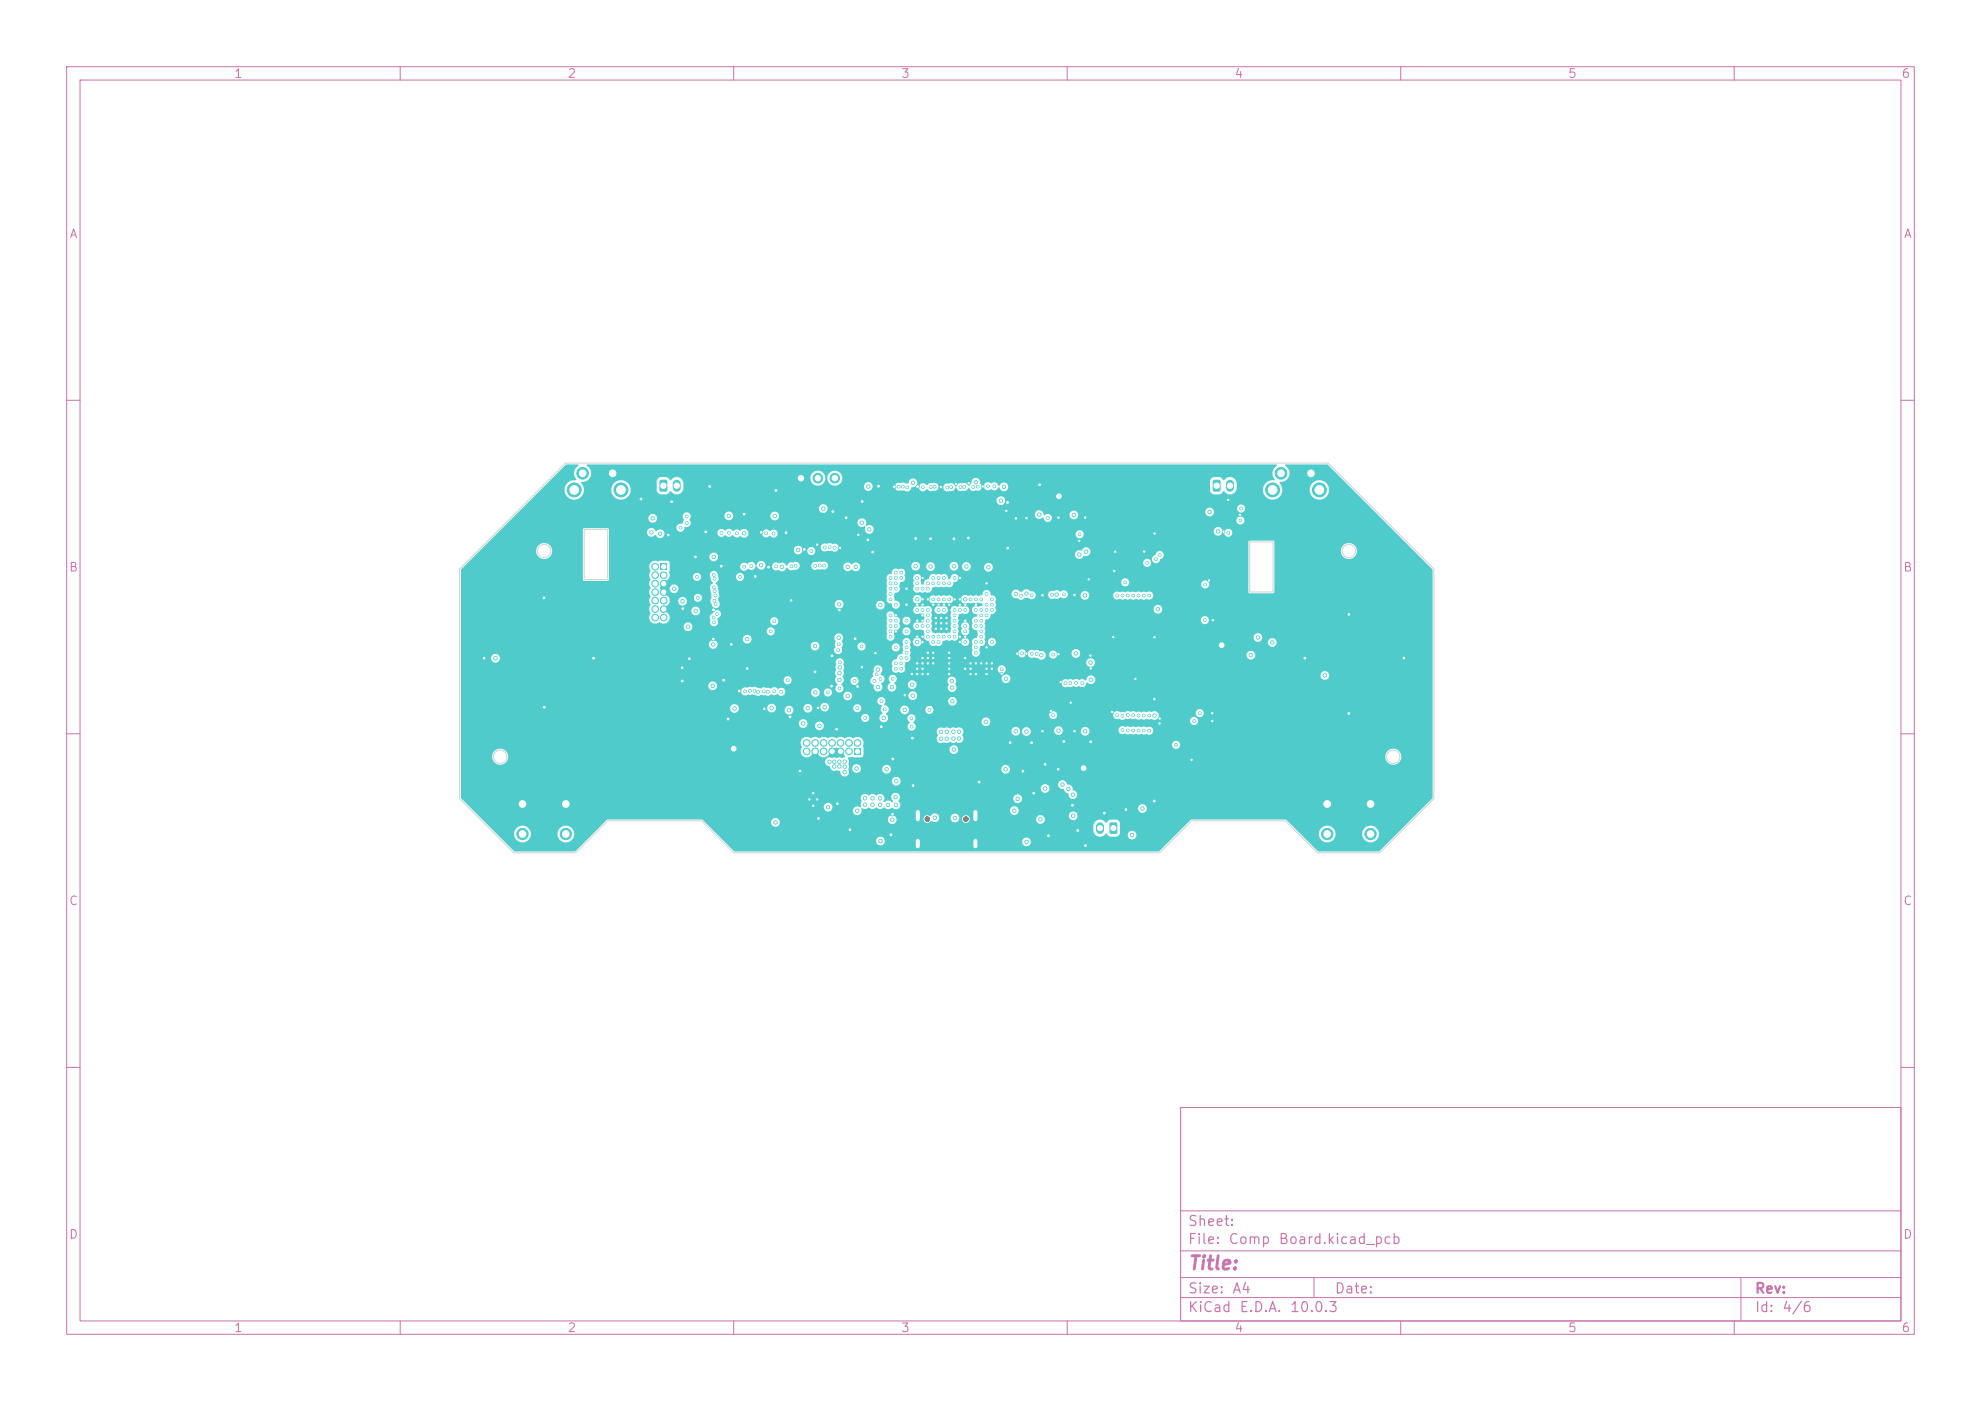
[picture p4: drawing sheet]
<svg xmlns="http://www.w3.org/2000/svg" width="297mm" height="210mm" viewBox="0 0 297 210" stroke-linecap="round" stroke-linejoin="round" font-family="sans-serif">
<defs><g id="words">
<text font-size="2" fill="#c872ab" x="178" y="190.8">Title:</text>
<g font-size="1.5" fill="#c872ab">
<text x="178" y="184.2">Sheet:</text>
<text x="178" y="186.9">File:</text>
<text x="184.1" y="186.9">Comp</text>
<text x="191.6" y="186.9">Board.kicad_pcb</text>
<text x="178" y="197.1">KiCad</text>
<text x="178" y="194.3">Size:</text>
<text x="184.7" y="194.3">A4</text>
<text x="185.7" y="197.1">E.D.A.</text>
<text x="193.3" y="197.1">10.0.3</text>
<text x="200" y="194.3">Date:</text>
<text x="263" y="194.3">Rev:</text>
<text x="263" y="197.1">Id:</text>
<text x="267.1" y="197.1">4/6</text>
</g>
<g font-size="1.3" fill="#c872ab">
<text x="35" y="12">1</text>
<text x="85" y="12">2</text>
<text x="135" y="12">3</text>
<text x="185" y="12">4</text>
<text x="235" y="12">5</text>
<text x="285" y="12">6</text>
<text x="10.3" y="36">A</text>
<text x="285.4" y="36">A</text>
<text x="10.3" y="86">B</text>
<text x="285.3" y="86">B</text>
<text x="10.3" y="136">C</text>
<text x="285.3" y="136">C</text>
<text x="10.3" y="186">D</text>
<text x="285.3" y="186">D</text>
<text x="35" y="200">1</text>
<text x="85" y="200">2</text>
<text x="135" y="200">3</text>
<text x="185" y="200">4</text>
<text x="235" y="200">5</text>
<text x="285" y="200">6</text>
</g>
</g></defs>
<g fill="none" stroke="#c872ab" stroke-width=".15">
<path d="M10 10h277v190h-277zM12 12h273v186h-273zM60 10v2M110 10v2M160 10v2M210 10v2M260 10v2M10 60h2M285 60h2M10 110h2M285 110h2M10 160h2"/>
<path d="M177 166h108v32h-108zM285 160h2M60 198v2M110 198v2M160 198v2M177 194.5h108M177 191.5h108M177 187.5h108M177 181.5h108M197 191.5v3M210 198v2M260 198v2"/>
<path d="M261 191.5v6.5"/>
</g>
<g fill="#4fcbcb" stroke="#4fcbcb" stroke-width=".15">
<circle cx="199" cy="120.5" r=".85"/>
<circle cx="205.5" cy="120.5" r=".85"/>
<circle cx="199" cy="125" r=".85"/>
<circle cx="205.5" cy="125" r=".85"/>
<circle cx="121.4" cy="119.8" r=".25"/>
<circle cx="121.9" cy="118.9" r=".25"/>
<circle cx="121.9" cy="120.8" r=".25"/>
<circle cx="122.5" cy="119.8" r=".25"/>
<circle cx="78.3" cy="120.5" r=".85"/>
<circle cx="84.8" cy="120.5" r=".85"/>
<circle cx="78.3" cy="125" r=".85"/>
<circle cx="84.8" cy="125" r=".85"/>
<circle cx="125.2" cy="71.7" r=".72"/>
<circle cx="122.6" cy="71.7" r=".72"/>
<circle cx="120.1" cy="71.7" r=".72"/>
</g>
<path d="M161.7 114.4h1.5v1.5h-1.5z" fill="#4fcbcb"/>
<g fill="#4fcbcb" stroke="#4fcbcb" stroke-width=".15">
<circle cx="197.8" cy="73.4" r="1.05"/>
<circle cx="190.8" cy="73.4" r="1.05"/>
<circle cx="196.6" cy="70.9" r=".87"/>
<circle cx="192.1" cy="70.9" r=".87"/>
</g>
<path d="M137.6 121.7v1.1M137.6 126.1v.8M146.2 121.7v1.1M146.2 126.1v.8" fill="none" stroke="#4fcbcb" stroke-width="1"/>
<path d="M99 72l.8-.1 .2 .1 .1 1.4-.2 .3h-.7l-.3-.1v-1.4z" fill="#4fcbcb"/>
<path d="M101.5 72.5v.6" fill="none" stroke="#4fcbcb" stroke-width="1.2"/>
<path d="M166.4 123.3h.9l.2 .1v1.4l-.1 .2h-.8l-.3-.1z" fill="#4fcbcb"/>
<path d="M164.9 123.9v.5" fill="none" stroke="#4fcbcb" stroke-width="1.2"/>
<path d="M99 84.5h1v1h-1z" fill="#4fcbcb"/>
<g fill="#4fcbcb" stroke="#4fcbcb" stroke-width=".15">
<circle cx="98.2" cy="84.9" r=".5"/>
<circle cx="99.5" cy="86.2" r=".5"/>
<circle cx="98.2" cy="86.2" r=".5"/>
<circle cx="99.5" cy="87.5" r=".5"/>
<circle cx="98.2" cy="87.5" r=".5"/>
<circle cx="99.5" cy="88.8" r=".5"/>
<circle cx="98.2" cy="88.8" r=".5"/>
<circle cx="99.5" cy="90" r=".5"/>
<circle cx="98.2" cy="90" r=".5"/>
<circle cx="99.5" cy="91.3" r=".5"/>
<circle cx="98.2" cy="91.3" r=".5"/>
<circle cx="99.5" cy="92.6" r=".5"/>
<circle cx="98.2" cy="92.6" r=".5"/>
</g>
<path d="M128.1 112.1h1v1h-1z" fill="#4fcbcb"/>
<g fill="#4fcbcb" stroke="#4fcbcb" stroke-width=".15">
<circle cx="128.6" cy="111.4" r=".5"/>
<circle cx="127.3" cy="112.6" r=".5"/>
<circle cx="127.3" cy="111.4" r=".5"/>
<circle cx="126" cy="112.6" r=".5"/>
<circle cx="126" cy="111.4" r=".5"/>
<circle cx="124.7" cy="112.6" r=".5"/>
<circle cx="124.7" cy="111.4" r=".5"/>
<circle cx="123.5" cy="112.6" r=".5"/>
<circle cx="123.5" cy="111.4" r=".5"/>
<circle cx="122.2" cy="112.6" r=".5"/>
<circle cx="122.2" cy="111.4" r=".5"/>
<circle cx="120.9" cy="112.6" r=".5"/>
<circle cx="120.9" cy="111.4" r=".5"/>
<circle cx="93.1" cy="73.4" r="1.05"/>
<circle cx="86.1" cy="73.4" r="1.05"/>
<circle cx="91.8" cy="70.9" r=".87"/>
<circle cx="87.4" cy="70.9" r=".87"/>
</g>
<g fill="#4fcbcb">
<path d="M158 73.6h1.5v1.5h-1.5z"/>
<path d="M182.4 96h1.5v1.5h-1.5z"/>
<path d="M109.3 111.5h1.5v1.5h-1.5z"/>
<path d="M181.9 72l.2-.1h.7l.2 .1v1.4l-.1 .3h-.8l-.2-.1z"/>
</g>
<path d="M184.4 72.5v.6" fill="none" stroke="#4fcbcb" stroke-width="1.2"/>
<g fill="#4fcbcb" stroke="#4fcbcb" stroke-width=".15">
<circle cx="128.5" cy="121.5" r=".25"/>
<circle cx="152.6" cy="119.7" r=".25"/>
<circle cx="128.4" cy="115.2" r=".25"/>
<circle cx="125.9" cy="82.1" r=".2"/>
<circle cx="122.2" cy="100.7" r=".25"/>
<circle cx="139.1" cy="98.6" r=".2"/>
<circle cx="138.3" cy="100.2" r=".2"/>
<circle cx="102.3" cy="100.1" r=".25"/>
<circle cx="143.9" cy="86.6" r=".2"/>
<circle cx="138.3" cy="92.2" r=".2"/>
<circle cx="141.1" cy="92.6" r=".2"/>
<circle cx="104.3" cy="83.5" r=".25"/>
<circle cx="159.5" cy="111.1" r=".25"/>
<circle cx="134.3" cy="92.2" r=".2"/>
<circle cx="152.3" cy="77.7" r=".2"/>
<circle cx="145.5" cy="100.2" r=".2"/>
<circle cx="151.5" cy="111.3" r=".25"/>
<circle cx="128.7" cy="80.2" r=".2"/>
<circle cx="168.8" cy="121.4" r=".25"/>
<circle cx="156.7" cy="114.6" r=".25"/>
<circle cx="143.9" cy="96.2" r=".2"/>
<circle cx="113.2" cy="86.4" r=".25"/>
<circle cx="163.5" cy="111.2" r=".25"/>
<circle cx="151.1" cy="75.3" r=".25"/>
<circle cx="102.3" cy="102.1" r=".25"/>
<circle cx="130.1" cy="80.9" r=".25"/>
<circle cx="151.1" cy="82.2" r=".25"/>
<circle cx="148.7" cy="100.2" r=".2"/>
<circle cx="140.7" cy="90.6" r=".2"/>
<circle cx="160.8" cy="120.7" r=".25"/>
<circle cx="145.2" cy="80.6" r=".25"/>
<circle cx="150.9" cy="76.6" r=".2"/>
<circle cx="124.7" cy="102.8" r=".25"/>
<circle cx="165.6" cy="121.9" r=".25"/>
<circle cx="100.2" cy="80.2" r=".25"/>
<circle cx="148.7" cy="99.4" r=".2"/>
<circle cx="138.3" cy="90.6" r=".2"/>
<circle cx="163.5" cy="98.3" r=".2"/>
<circle cx="125.8" cy="91.4" r=".25"/>
<circle cx="140.3" cy="94.2" r=".2"/>
<circle cx="156.3" cy="109.6" r=".2"/>
<circle cx="161.6" cy="124.5" r=".25"/>
<circle cx="153.9" cy="98" r=".2"/>
<circle cx="139.1" cy="89.8" r=".2"/>
<circle cx="106.9" cy="95.8" r=".25"/>
<circle cx="138.3" cy="86.6" r=".2"/>
<circle cx="120.6" cy="82.4" r=".25"/>
<circle cx="135.7" cy="104.2" r=".2"/>
<circle cx="173.1" cy="120.1" r=".25"/>
<circle cx="181.3" cy="87" r=".2"/>
<circle cx="118.4" cy="107.4" r=".25"/>
<circle cx="161.1" cy="109.6" r=".2"/>
<circle cx="128.2" cy="95.8" r=".25"/>
<circle cx="140.3" cy="93.4" r=".2"/>
<circle cx="136.7" cy="101" r=".2"/>
<circle cx="137.5" cy="101" r=".2"/>
<circle cx="146.3" cy="101" r=".2"/>
<circle cx="136.8" cy="110.7" r=".25"/>
<circle cx="119.9" cy="115.6" r=".25"/>
<circle cx="157.2" cy="125.3" r=".25"/>
<circle cx="138.3" cy="93" r=".2"/>
<circle cx="166.9" cy="95.5" r=".2"/>
<circle cx="135.9" cy="88.2" r=".2"/>
<circle cx="81.6" cy="106" r=".25"/>
<circle cx="129.3" cy="75.2" r=".25"/>
<circle cx="181.8" cy="106.9" r=".2"/>
<circle cx="138.3" cy="95.4" r=".2"/>
<circle cx="137.5" cy="95.4" r=".2"/>
<circle cx="141.1" cy="93.4" r=".2"/>
<circle cx="167.2" cy="82.7" r=".2"/>
<circle cx="147.9" cy="91.4" r=".2"/>
<circle cx="116.3" cy="73.5" r=".25"/>
<circle cx="145.5" cy="101" r=".2"/>
<circle cx="139.1" cy="101" r=".2"/>
<circle cx="143.3" cy="72.5" r=".2"/>
<circle cx="114.6" cy="106.3" r=".2"/>
<circle cx="89" cy="98.7" r=".25"/>
<circle cx="137.5" cy="99.4" r=".2"/>
<circle cx="127.4" cy="124.4" r=".25"/>
<circle cx="130.8" cy="82.8" r=".25"/>
<circle cx="210.5" cy="98.6" r=".25"/>
<circle cx="139.5" cy="80.8" r=".25"/>
<circle cx="144.7" cy="93" r=".2"/>
<circle cx="139.9" cy="99.4" r=".2"/>
<circle cx="163.5" cy="100.2" r=".2"/>
<circle cx="132.1" cy="108.9" r=".25"/>
<circle cx="146.3" cy="90.6" r=".2"/>
<circle cx="134.3" cy="94.6" r=".2"/>
<circle cx="133.8" cy="122.1" r=".25"/>
<circle cx="143.1" cy="89.8" r=".2"/>
<circle cx="109.6" cy="96.6" r=".25"/>
<circle cx="142.3" cy="100.2" r=".2"/>
<circle cx="185.9" cy="77.2" r=".2"/>
<circle cx="110.8" cy="103.6" r=".25"/>
<circle cx="145.2" cy="72.4" r=".2"/>
<circle cx="139.9" cy="90.6" r=".2"/>
<circle cx="125.4" cy="109.3" r=".25"/>
<circle cx="163.2" cy="86.9" r=".2"/>
<circle cx="162.7" cy="77.6" r=".2"/>
<circle cx="156.3" cy="89.2" r=".2"/>
<circle cx="141.5" cy="90.6" r=".2"/>
<circle cx="140.3" cy="92.6" r=".2"/>
<circle cx="138.3" cy="98.6" r=".2"/>
<circle cx="107" cy="91.4" r=".25"/>
<circle cx="155.8" cy="72.7" r=".25"/>
<circle cx="106.4" cy="72.9" r=".25"/>
<circle cx="143.9" cy="95.4" r=".2"/>
<circle cx="103.4" cy="98.7" r=".25"/>
<circle cx="147.1" cy="99.4" r=".2"/>
<circle cx="122.5" cy="81.6" r=".2"/>
<circle cx="141.1" cy="73" r=".2"/>
<circle cx="159" cy="102.2" r=".2"/>
<circle cx="81.6" cy="89.6" r=".25"/>
<circle cx="122.6" cy="106.1" r=".2"/>
<circle cx="138.3" cy="96.3" r=".2"/>
<circle cx="143.9" cy="90.6" r=".2"/>
<circle cx="171.5" cy="82.7" r=".2"/>
<circle cx="147.9" cy="101" r=".2"/>
<circle cx="108.5" cy="102" r=".25"/>
<circle cx="102.4" cy="91.2" r=".25"/>
<circle cx="173.9" cy="107.7" r=".2"/>
<circle cx="147.9" cy="87.4" r=".2"/>
<circle cx="144.7" cy="100.2" r=".2"/>
<circle cx="167.1" cy="85.6" r=".2"/>
<circle cx="142.3" cy="97.8" r=".2"/>
<circle cx="158.7" cy="98.1" r=".2"/>
<circle cx="145.5" cy="99.4" r=".2"/>
<circle cx="173.1" cy="95.5" r=".2"/>
<circle cx="153.4" cy="115.6" r=".25"/>
<circle cx="109.1" cy="107.8" r=".25"/>
<circle cx="115.2" cy="85" r=".25"/>
<circle cx="142.3" cy="90.6" r=".2"/>
<circle cx="125.5" cy="120.5" r=".25"/>
<circle cx="139.1" cy="97.8" r=".2"/>
<circle cx="161.8" cy="81.1" r=".2"/>
<circle cx="144.7" cy="90.6" r=".2"/>
<circle cx="105.8" cy="79.7" r=".25"/>
<circle cx="181.8" cy="93" r=".2"/>
<circle cx="161.1" cy="89.2" r=".2"/>
<circle cx="133.8" cy="113.8" r=".25"/>
<circle cx="138.3" cy="99.4" r=".2"/>
<circle cx="154.7" cy="111.3" r=".25"/>
<circle cx="137.5" cy="90.6" r=".2"/>
<circle cx="111.6" cy="77.1" r=".25"/>
<circle cx="139.9" cy="97.8" r=".2"/>
<circle cx="117.8" cy="79.8" r=".25"/>
<circle cx="146.8" cy="117.2" r=".25"/>
<circle cx="155" cy="118.9" r=".25"/>
<circle cx="126.9" cy="77.6" r=".25"/>
<circle cx="173.1" cy="104.8" r=".2"/>
<circle cx="124.7" cy="98.3" r=".25"/>
<circle cx="137.5" cy="100.2" r=".2"/>
<circle cx="144.7" cy="95.4" r=".2"/>
<circle cx="124.9" cy="76.7" r=".25"/>
<circle cx="139.9" cy="98.6" r=".2"/>
<circle cx="202.2" cy="92.1" r=".25"/>
<circle cx="108.1" cy="84.9" r=".25"/>
<circle cx="133.6" cy="125.1" r=".25"/>
<circle cx="138.3" cy="89.8" r=".2"/>
<circle cx="122.7" cy="122.7" r=".25"/>
<circle cx="131.7" cy="72.9" r=".25"/>
<circle cx="134.1" cy="73" r=".25"/>
<circle cx="170.2" cy="101.8" r=".2"/>
<circle cx="147.9" cy="99.4" r=".2"/>
<circle cx="129.2" cy="100" r=".2"/>
<circle cx="173.8" cy="108.4" r=".2"/>
<circle cx="166.7" cy="106.7" r=".2"/>
<circle cx="158.6" cy="115.3" r=".25"/>
<circle cx="144.7" cy="98.6" r=".2"/>
<circle cx="178.6" cy="113.9" r=".2"/>
<circle cx="143.9" cy="89.8" r=".2"/>
<circle cx="128.6" cy="102.9" r=".25"/>
<circle cx="141.9" cy="92.6" r=".2"/>
<circle cx="160.5" cy="105.3" r=".2"/>
<circle cx="137.3" cy="80.7" r=".25"/>
<circle cx="141.9" cy="93.4" r=".2"/>
<circle cx="141.9" cy="94.3" r=".2"/>
<circle cx="147.9" cy="100.2" r=".2"/>
<circle cx="142.3" cy="98.6" r=".2"/>
<circle cx="137.6" cy="72.9" r=".25"/>
<circle cx="146.3" cy="99.4" r=".2"/>
<circle cx="131.2" cy="97.9" r=".2"/>
<circle cx="147.9" cy="97" r=".2"/>
<circle cx="150.2" cy="101" r=".2"/>
<circle cx="153.9" cy="77.7" r=".2"/>
<circle cx="112" cy="100.2" r=".25"/>
<circle cx="142.3" cy="101" r=".2"/>
<circle cx="184.1" cy="74.9" r=".2"/>
<circle cx="173.1" cy="80" r=".2"/>
<circle cx="202.2" cy="106.9" r=".25"/>
<circle cx="147.3" cy="72.9" r=".2"/>
<circle cx="195.6" cy="98.7" r=".25"/>
<circle cx="141.1" cy="94.3" r=".2"/>
<circle cx="114.1" cy="79.8" r=".25"/>
<circle cx="183.4" cy="79.7" r=".2"/>
<circle cx="96.1" cy="74.8" r=".25"/>
<circle cx="181.8" cy="108.1" r=".2"/>
<circle cx="118.6" cy="90" r=".2"/>
<circle cx="138.3" cy="101" r=".2"/>
<circle cx="158.7" cy="77.6" r=".2"/>
<circle cx="139.1" cy="99.4" r=".2"/>
<circle cx="135.9" cy="90.6" r=".2"/>
<circle cx="143" cy="80.8" r=".25"/>
<circle cx="162.7" cy="126.7" r=".25"/>
<circle cx="137.5" cy="93" r=".2"/>
<circle cx="100.7" cy="75.2" r=".25"/>
<circle cx="136.9" cy="117.8" r=".25"/>
<circle cx="157.5" cy="106.6" r=".2"/>
<circle cx="72.6" cy="98.7" r=".25"/>
<circle cx="142.3" cy="99.4" r=".2"/>
<circle cx="152.5" cy="98" r=".2"/>
<circle cx="116.1" cy="77.3" r=".25"/>
<circle cx="162.7" cy="89.3" r=".25"/>
<circle cx="163.6" cy="101.9" r=".25"/>
<circle cx="152.3" cy="89" r=".25"/>
<circle cx="136.8" cy="102.6" r=".25"/>
<circle cx="144.9" cy="84.9" r=".25"/>
<circle cx="102.3" cy="90.1" r=".25"/>
<circle cx="127.1" cy="104.3" r=".25"/>
<circle cx="111.6" cy="79.9" r=".25"/>
<circle cx="125.8" cy="114.9" r=".25"/>
<circle cx="148.2" cy="85" r=".25"/>
<circle cx="158.7" cy="109.5" r=".25"/>
<circle cx="138.3" cy="93.8" r=".2"/>
<circle cx="122.2" cy="103.8" r=".25"/>
<circle cx="137.5" cy="93.8" r=".2"/>
<circle cx="141.5" cy="89.8" r=".2"/>
<circle cx="143.9" cy="91.4" r=".2"/>
<circle cx="122.8" cy="108.8" r=".25"/>
<circle cx="133.7" cy="103" r=".25"/>
<circle cx="158.4" cy="89.1" r=".25"/>
<circle cx="153.9" cy="89" r=".25"/>
<circle cx="152.3" cy="109.6" r=".25"/>
<circle cx="139.5" cy="84.9" r=".25"/>
<circle cx="132" cy="90.7" r=".25"/>
<circle cx="126.6" cy="115.7" r=".25"/>
<circle cx="124.4" cy="114.2" r=".25"/>
<circle cx="110.1" cy="106.2" r=".25"/>
<circle cx="125.1" cy="114.9" r=".25"/>
<circle cx="128.1" cy="102.1" r=".2"/>
<circle cx="144.7" cy="94.6" r=".2"/>
<circle cx="127.1" cy="85" r=".25"/>
<circle cx="150.1" cy="75" r=".25"/>
<circle cx="123.4" cy="76.2" r=".25"/>
<circle cx="161" cy="77.2" r=".25"/>
<circle cx="106.9" cy="96.6" r=".25"/>
<circle cx="142.3" cy="89.8" r=".2"/>
<circle cx="139.9" cy="89.8" r=".2"/>
<circle cx="104.3" cy="91.6" r=".25"/>
<circle cx="138.3" cy="91.4" r=".2"/>
<circle cx="155.8" cy="77.1" r=".25"/>
<circle cx="122.2" cy="96.8" r=".25"/>
<circle cx="130.3" cy="79.4" r=".25"/>
<circle cx="136.9" cy="72.4" r=".25"/>
<circle cx="153.9" cy="109.7" r=".25"/>
<circle cx="150.8" cy="115.3" r=".25"/>
<circle cx="125.1" cy="114.2" r=".25"/>
<circle cx="162.7" cy="109.6" r=".25"/>
<circle cx="140.7" cy="89.8" r=".2"/>
<circle cx="144.7" cy="93.8" r=".2"/>
<circle cx="125.8" cy="114.2" r=".25"/>
<circle cx="131.6" cy="100.4" r=".25"/>
<circle cx="137.3" cy="84.9" r=".25"/>
<circle cx="132.9" cy="115.3" r=".25"/>
<circle cx="150.8" cy="101.7" r=".25"/>
<circle cx="140.7" cy="96.2" r=".2"/>
<circle cx="132.5" cy="107.6" r=".25"/>
<circle cx="115.7" cy="106.1" r=".25"/>
<circle cx="137.5" cy="91.4" r=".2"/>
<circle cx="139.9" cy="96.2" r=".2"/>
<circle cx="161.8" cy="83.1" r=".25"/>
<circle cx="135.6" cy="106.4" r=".25"/>
<circle cx="161.3" cy="98" r=".25"/>
<circle cx="125.8" cy="90.6" r=".25"/>
<circle cx="114.1" cy="84.7" r=".25"/>
<circle cx="107" cy="83.5" r=".25"/>
<circle cx="119.7" cy="82.4" r=".25"/>
<circle cx="126.6" cy="114.2" r=".25"/>
<circle cx="109.3" cy="77.3" r=".25"/>
<circle cx="144.7" cy="91.4" r=".2"/>
<circle cx="106.8" cy="102.8" r=".25"/>
<circle cx="173.6" cy="91.3" r=".25"/>
<circle cx="156.1" cy="98.2" r=".25"/>
<circle cx="173.1" cy="107.3" r=".25"/>
<circle cx="125.7" cy="95.6" r=".25"/>
<circle cx="112" cy="95.8" r=".25"/>
<circle cx="117.2" cy="85" r=".25"/>
<circle cx="126.6" cy="114.9" r=".25"/>
<circle cx="163.5" cy="99.3" r=".25"/>
<circle cx="143" cy="84.9" r=".25"/>
<circle cx="162.8" cy="82.7" r=".25"/>
<circle cx="136.8" cy="104.3" r=".25"/>
<circle cx="157.9" cy="107.2" r=".2"/>
<circle cx="146.3" cy="97.8" r=".2"/>
<circle cx="150.2" cy="100.3" r=".2"/>
<circle cx="146.3" cy="97" r=".2"/>
<circle cx="147.1" cy="94.6" r=".2"/>
<circle cx="173.9" cy="83.2" r=".2"/>
<circle cx="159.7" cy="102.4" r=".2"/>
<circle cx="180.7" cy="87.6" r=".2"/>
<circle cx="180.6" cy="93" r=".2"/>
<circle cx="160.5" cy="102.4" r=".2"/>
<circle cx="173.3" cy="83.8" r=".2"/>
<circle cx="146.3" cy="93.8" r=".2"/>
<circle cx="161.3" cy="102.4" r=".2"/>
<circle cx="172" cy="84.4" r=".2"/>
<circle cx="147.1" cy="93.8" r=".2"/>
<circle cx="179.9" cy="106.9" r=".2"/>
<circle cx="162.2" cy="102.4" r=".2"/>
<circle cx="179" cy="108.1" r=".2"/>
<circle cx="146.3" cy="93" r=".2"/>
<circle cx="168.7" cy="87.3" r=".2"/>
<circle cx="167.5" cy="107.2" r=".2"/>
<circle cx="147.1" cy="93" r=".2"/>
<circle cx="176.3" cy="111.7" r=".2"/>
<circle cx="167.5" cy="89.3" r=".2"/>
<circle cx="168.3" cy="107.3" r=".2"/>
<circle cx="168.3" cy="109.4" r=".2"/>
<circle cx="168.3" cy="89.3" r=".2"/>
<circle cx="147.1" cy="92.2" r=".2"/>
<circle cx="169.1" cy="107.2" r=".2"/>
<circle cx="169.1" cy="89.3" r=".2"/>
<circle cx="169.1" cy="109.5" r=".2"/>
<circle cx="147.9" cy="92.2" r=".2"/>
<circle cx="147.1" cy="91.4" r=".2"/>
<circle cx="169.9" cy="89.3" r=".2"/>
<circle cx="169.9" cy="107.2" r=".2"/>
<circle cx="169.9" cy="109.5" r=".2"/>
<circle cx="170.7" cy="107.3" r=".2"/>
<circle cx="148.7" cy="91.4" r=".2"/>
<circle cx="170.7" cy="109.5" r=".2"/>
<circle cx="170.7" cy="89.3" r=".2"/>
<circle cx="146.3" cy="91.4" r=".2"/>
<circle cx="171.5" cy="89.3" r=".2"/>
<circle cx="171.5" cy="107.3" r=".2"/>
<circle cx="171.5" cy="109.5" r=".2"/>
<circle cx="172.3" cy="89.3" r=".2"/>
<circle cx="172.3" cy="107.2" r=".2"/>
<circle cx="172.3" cy="109.5" r=".2"/>
<circle cx="148.7" cy="90.6" r=".2"/>
<circle cx="146.3" cy="96.2" r=".2"/>
<circle cx="157.9" cy="98.1" r=".2"/>
<circle cx="147.1" cy="96.2" r=".2"/>
<circle cx="155.4" cy="98" r=".2"/>
<circle cx="148.7" cy="96.2" r=".2"/>
<circle cx="154.7" cy="98" r=".2"/>
<circle cx="147.1" cy="95.4" r=".2"/>
<circle cx="153.2" cy="97.9" r=".2"/>
<circle cx="133.1" cy="120.7" r=".25"/>
<circle cx="124.1" cy="121" r=".25"/>
<circle cx="134.3" cy="120.7" r=".25"/>
<circle cx="130.8" cy="120.6" r=".25"/>
<circle cx="130.2" cy="72.9" r=".25"/>
<circle cx="131.9" cy="119.7" r=".25"/>
<circle cx="181.3" cy="76.7" r=".25"/>
<circle cx="130.8" cy="119.7" r=".25"/>
<circle cx="131.9" cy="120.6" r=".25"/>
<circle cx="97.9" cy="77.7" r=".25"/>
<circle cx="97.7" cy="79.8" r=".25"/>
<circle cx="129.7" cy="119.7" r=".25"/>
<circle cx="116.3" cy="123.3" r=".25"/>
<circle cx="129.7" cy="120.6" r=".25"/>
<circle cx="99" cy="80" r=".25"/>
<circle cx="169.7" cy="125.2" r=".25"/>
<circle cx="171.3" cy="121.2" r=".25"/>
<circle cx="140.2" cy="122.6" r=".25"/>
<circle cx="125.9" cy="99.3" r=".2"/>
<circle cx="125.8" cy="103.2" r=".2"/>
<circle cx="128.5" cy="106.2" r=".2"/>
<circle cx="125.9" cy="100" r=".25"/>
<circle cx="187.5" cy="98.2" r=".25"/>
<circle cx="121.1" cy="106.2" r=".25"/>
<circle cx="159.3" cy="117.6" r=".25"/>
<circle cx="111.7" cy="103.6" r=".2"/>
<circle cx="133.5" cy="92.2" r=".2"/>
<circle cx="134.3" cy="93" r=".2"/>
<circle cx="112.4" cy="103.6" r=".2"/>
<circle cx="133.5" cy="93" r=".2"/>
<circle cx="113.1" cy="103.5" r=".2"/>
<circle cx="113.7" cy="103.7" r=".2"/>
<circle cx="134.3" cy="93.8" r=".2"/>
<circle cx="133.5" cy="93.8" r=".2"/>
<circle cx="114.5" cy="103.6" r=".2"/>
<circle cx="133.5" cy="94.6" r=".2"/>
<circle cx="115.1" cy="103.7" r=".2"/>
<circle cx="116.1" cy="103.6" r=".2"/>
<circle cx="115.6" cy="94.6" r=".2"/>
<circle cx="117.1" cy="103.7" r=".2"/>
<circle cx="116.1" cy="93.1" r=".2"/>
<circle cx="118.1" cy="102" r=".2"/>
<circle cx="118.3" cy="106.5" r=".25"/>
<circle cx="120.4" cy="108.5" r=".25"/>
<circle cx="123.6" cy="106" r=".25"/>
<circle cx="133.5" cy="95.4" r=".2"/>
<circle cx="124.1" cy="103.8" r=".2"/>
<circle cx="125.9" cy="101.9" r=".25"/>
<circle cx="198.6" cy="101.2" r=".25"/>
<circle cx="188.6" cy="95.6" r=".25"/>
<circle cx="131.6" cy="103" r=".25"/>
<circle cx="190.7" cy="96.3" r=".25"/>
<circle cx="125.9" cy="100.9" r=".25"/>
<circle cx="135.9" cy="96.2" r=".2"/>
<circle cx="125.8" cy="96.6" r=".2"/>
<circle cx="135.9" cy="94.6" r=".2"/>
<circle cx="125.7" cy="97.5" r=".2"/>
<circle cx="135.9" cy="93" r=".2"/>
<circle cx="129.2" cy="96.9" r=".2"/>
<circle cx="128.3" cy="85" r=".25"/>
<circle cx="186.1" cy="76.2" r=".2"/>
<circle cx="103" cy="77.4" r=".2"/>
<circle cx="125.1" cy="82.1" r=".2"/>
<circle cx="103" cy="78.4" r=".2"/>
<circle cx="124.4" cy="82" r=".2"/>
<circle cx="186" cy="78" r=".2"/>
<circle cx="102" cy="79.1" r=".2"/>
<circle cx="123.7" cy="82.1" r=".2"/>
<circle cx="184.2" cy="79.9" r=".2"/>
<circle cx="123.5" cy="84.8" r=".2"/>
<circle cx="135.1" cy="85.8" r=".2"/>
<circle cx="134.3" cy="85.8" r=".2"/>
<circle cx="122.9" cy="84.8" r=".2"/>
<circle cx="122.2" cy="84.8" r=".2"/>
<circle cx="135.1" cy="86.6" r=".2"/>
<circle cx="121.6" cy="82.6" r=".2"/>
<circle cx="134.3" cy="86.6" r=".2"/>
<circle cx="119.3" cy="84.8" r=".2"/>
<circle cx="118.7" cy="84.9" r=".2"/>
<circle cx="133.5" cy="86.6" r=".2"/>
<circle cx="116.4" cy="84.9" r=".2"/>
<circle cx="112.6" cy="84.8" r=".2"/>
<circle cx="111.6" cy="84.9" r=".2"/>
<circle cx="107.1" cy="93.3" r=".2"/>
<circle cx="104.5" cy="86.5" r=".2"/>
<circle cx="107" cy="86.2" r=".2"/>
<circle cx="107.1" cy="86.7" r=".2"/>
<circle cx="111" cy="86.5" r=".2"/>
<circle cx="133.5" cy="87.4" r=".2"/>
<circle cx="107" cy="88" r=".2"/>
<circle cx="107.1" cy="88.6" r=".2"/>
<circle cx="134.3" cy="87.4" r=".2"/>
<circle cx="107.2" cy="89.3" r=".2"/>
<circle cx="104.6" cy="89.6" r=".2"/>
<circle cx="133.5" cy="88.2" r=".2"/>
<circle cx="107.1" cy="90" r=".2"/>
<circle cx="107.3" cy="90.6" r=".2"/>
<circle cx="134.3" cy="88.2" r=".2"/>
<circle cx="107.5" cy="92" r=".2"/>
<circle cx="133.5" cy="89" r=".2"/>
<circle cx="133.5" cy="89.8" r=".2"/>
<circle cx="107" cy="92.6" r=".2"/>
<circle cx="103.1" cy="94" r=".25"/>
<circle cx="74.3" cy="98.7" r=".25"/>
<circle cx="129.2" cy="78.3" r=".25"/>
<circle cx="110.5" cy="80" r=".2"/>
<circle cx="132" cy="126.1" r=".25"/>
<circle cx="133.8" cy="122.9" r=".25"/>
<circle cx="160.8" cy="119.1" r=".25"/>
<circle cx="134.3" cy="119.5" r=".25"/>
<circle cx="134.4" cy="117.1" r=".25"/>
<circle cx="101.1" cy="88.3" r=".25"/>
<circle cx="108.2" cy="79.9" r=".2"/>
<circle cx="116" cy="80" r=".2"/>
<circle cx="182.6" cy="79.6" r=".25"/>
<circle cx="153.1" cy="89.3" r=".2"/>
<circle cx="148.7" cy="89.8" r=".2"/>
<circle cx="147.9" cy="90.6" r=".2"/>
<circle cx="154.7" cy="89.2" r=".2"/>
<circle cx="157.7" cy="89.2" r=".2"/>
<circle cx="147.1" cy="89.8" r=".2"/>
<circle cx="159.5" cy="89.1" r=".2"/>
<circle cx="147.9" cy="89" r=".2"/>
<circle cx="161.9" cy="80.1" r=".2"/>
<circle cx="146.3" cy="89.8" r=".2"/>
<circle cx="145.5" cy="89.8" r=".2"/>
<circle cx="157.1" cy="77.6" r=".2"/>
<circle cx="109.3" cy="79.9" r=".2"/>
<circle cx="114.9" cy="79.9" r=".2"/>
<circle cx="143.2" cy="122.6" r=".25"/>
<circle cx="137.5" cy="89.8" r=".25"/>
<circle cx="144.7" cy="89.8" r=".25"/>
<circle cx="144.7" cy="96.2" r=".2"/>
<circle cx="147.8" cy="108.2" r=".25"/>
<circle cx="137.5" cy="96.2" r=".25"/>
<circle cx="134.3" cy="97" r=".2"/>
<circle cx="132.1" cy="105.1" r=".2"/>
<circle cx="132.6" cy="106.3" r=".2"/>
<circle cx="134.3" cy="99.4" r=".2"/>
<circle cx="129.7" cy="107.6" r=".2"/>
<circle cx="136.7" cy="108.9" r=".2"/>
<circle cx="134.3" cy="100.2" r=".2"/>
<circle cx="135.1" cy="98.6" r=".2"/>
<circle cx="136.6" cy="107.7" r=".2"/>
<circle cx="139.3" cy="106.4" r=".2"/>
<circle cx="160.2" cy="118.3" r=".25"/>
<circle cx="146.3" cy="72.3" r=".25"/>
<circle cx="150.5" cy="73" r=".25"/>
<circle cx="149.1" cy="72.9" r=".2"/>
<circle cx="143.1" cy="86.6" r=".2"/>
<circle cx="148.1" cy="72.9" r=".2"/>
<circle cx="142.3" cy="87.4" r=".2"/>
<circle cx="141.5" cy="87.4" r=".2"/>
<circle cx="146.6" cy="72.9" r=".2"/>
<circle cx="141.5" cy="86.6" r=".2"/>
<circle cx="145.9" cy="73" r=".2"/>
<circle cx="144.6" cy="73" r=".2"/>
<circle cx="140.7" cy="87.4" r=".2"/>
<circle cx="144" cy="73" r=".2"/>
<circle cx="140.7" cy="86.6" r=".2"/>
<circle cx="139.9" cy="86.6" r=".2"/>
<circle cx="142.6" cy="73" r=".2"/>
<circle cx="142" cy="73.1" r=".2"/>
<circle cx="139.9" cy="87.4" r=".2"/>
<circle cx="140.1" cy="73" r=".2"/>
<circle cx="139.1" cy="87.4" r=".2"/>
<circle cx="139.6" cy="73" r=".2"/>
<circle cx="139.1" cy="88.2" r=".2"/>
<circle cx="138.3" cy="88.2" r=".2"/>
<circle cx="138.4" cy="73" r=".2"/>
<circle cx="136" cy="73.1" r=".2"/>
<circle cx="137.5" cy="86.6" r=".2"/>
<circle cx="135.4" cy="72.9" r=".2"/>
<circle cx="137.5" cy="87.4" r=".2"/>
<circle cx="134.7" cy="73" r=".2"/>
<circle cx="137.5" cy="88.2" r=".2"/>
<circle cx="134.3" cy="90.6" r=".2"/>
<circle cx="141.5" cy="95.4" r=".2"/>
<circle cx="141.9" cy="110.7" r=".25"/>
<circle cx="142.9" cy="110.7" r=".25"/>
<circle cx="139.1" cy="91.4" r=".2"/>
<circle cx="140.7" cy="95.4" r=".2"/>
<circle cx="139.1" cy="92.2" r=".2"/>
<circle cx="143" cy="112.4" r=".25"/>
<circle cx="141.5" cy="91.4" r=".2"/>
<circle cx="139.1" cy="95.4" r=".2"/>
<circle cx="140.7" cy="91.4" r=".2"/>
<circle cx="142.7" cy="102.1" r=".25"/>
<circle cx="143.8" cy="109.7" r=".25"/>
<circle cx="143.1" cy="95.4" r=".2"/>
<circle cx="142.8" cy="105.1" r=".25"/>
<circle cx="142.3" cy="95.4" r=".2"/>
<circle cx="141.1" cy="109.7" r=".25"/>
<circle cx="143.1" cy="94.6" r=".2"/>
<circle cx="142.7" cy="103.1" r=".25"/>
<circle cx="142.9" cy="109.7" r=".25"/>
<circle cx="143.8" cy="110.7" r=".25"/>
<circle cx="143.1" cy="92.2" r=".2"/>
<circle cx="139.1" cy="94.6" r=".2"/>
<circle cx="143.1" cy="91.4" r=".2"/>
<circle cx="139.9" cy="95.4" r=".2"/>
<circle cx="141.9" cy="109.7" r=".25"/>
<circle cx="141.1" cy="110.7" r=".25"/>
<circle cx="139.1" cy="93.8" r=".2"/>
<circle cx="143.1" cy="93.8" r=".2"/>
<circle cx="143.1" cy="93" r=".2"/>
<circle cx="139.1" cy="93" r=".2"/>
<circle cx="135.9" cy="97" r=".2"/>
<circle cx="131.4" cy="101.1" r=".2"/>
<circle cx="135.9" cy="97.8" r=".2"/>
<circle cx="132" cy="101.8" r=".2"/>
<circle cx="135.9" cy="98.6" r=".2"/>
<circle cx="133.8" cy="101.7" r=".2"/>
<circle cx="135.1" cy="99.4" r=".2"/>
<circle cx="131.1" cy="102.1" r=".2"/>
<circle cx="135.1" cy="100.2" r=".2"/>
<circle cx="156.7" cy="118.2" r=".25"/>
<circle cx="160.9" cy="122.3" r=".25"/>
<circle cx="156" cy="122.8" r=".25"/>
<circle cx="153.9" cy="126.2" r=".25"/>
<circle cx="152.1" cy="121.5" r=".25"/>
</g>
<path d="M84.8 69.7l1.8-.1 .2 .2a1.43 1.43 0 0 0-.4 2.1l-.1 .1a1.45 1.45 0 0 0-1.7 1.3 1.45 1.45 0 0 0 1.5 1.6 1.45 1.45 0 0 0 1.4-1.6h4.1v.3a1.45 1.45 0 0 0 2.3 1.1 1.45 1.45 0 0 0-.1-2.5h4.7v1.3a.69 .69 0 0 0 .6 .6h.9l.6-.5a1.02 1.02 0 0 0 1.2 .5 1.02 1.02 0 0 0 .7-1.1h27v.1a.65 .65 0 0 0 .8 .5 .65 .65 0 0 0 .5-.7h3.3v.1a.69 .69 0 0 0 1 .5h.5a.66 .66 0 0 0 .7 .1 .66 .66 0 0 0 .4-.6h1.1a.65 .65 0 0 0 .4 .6 .65 .65 0 0 0 .8-.3l.1 .1a1.44 1.44 0 0 0 1.5-.1l.1-.3h.7a.64 .64 0 0 0 .3 .6 .64 .64 0 0 0 .7 0 .72 .72 0 0 0 .9-.5h.1a.65 .65 0 0 0 .9 .5h.3l.3-.1a.31 .31 0 0 1 .4-.3 .71 .71 0 0 0 1.1 .3 .6 .6 0 0 0 .6-.1 .6 .6 0 0 0 .2-.6h.3v.2a.67 .67 0 0 0 1.1 .3 .68 .68 0 0 0 1.1-.3l.2 .1a.67 .67 0 0 0 1 .4 .67 .67 0 0 0-.1-1.2 .67 .67 0 0 0-1 .5h-.1a.67 .67 0 0 0-1.1-.3 .61 .61 0 0 0-.7-.2 .61 .61 0 0 0-.4 .5h-.3l-.3-.4v-.2h34.5v1.3a.69 .69 0 0 0 .7 .6h.9l.5-.5a1.02 1.02 0 0 0 1.1 .5 1.02 1.02 0 0 0 .8-.9v-1a1.07 1.07 0 0 0-.9-.7 1.07 1.07 0 0 0-1 .5l-.5-.4-.9-.1a.69 .69 0 0 0-.7 .7l-34.5-.1a.69 .69 0 0 0-.8-.4 .69 .69 0 0 0-.5 .8l-.3 .3h-.2a.65 .65 0 0 0-.9-.4 .72 .72 0 0 0-.9 .6l-.1-.2a.65 .65 0 0 0-1-.3 .6 .6 0 0 0-.8 .5h-.7v-.1a.64 .64 0 0 0-1-.5 .86 .86 0 0 0-.8 .3 .61 .61 0 0 0-.7-.2 .61 .61 0 0 0-.4 .5h-.6a.66 .66 0 0 0 0-1.2 .66 .66 0 0 0-1 .6l-.3 .1-.5-.2-.4 .1a.61 .61 0 0 0-.9 .5h-3.3a.65 .65 0 0 0-.7-.6 .65 .65 0 0 0-.6 .7h-27l-.2-1-.4-.4h19.6v.2a1.12 1.12 0 0 0 1.2 1 1.12 1.12 0 0 0 1-1.2h.3v.2a1.12 1.12 0 0 0 1.7 .8 1.12 1.12 0 0 0 0-1.9 1.12 1.12 0 0 0-1.7 .9h-.3v-.2a1.12 1.12 0 0 0-1.2-.8 1.12 1.12 0 0 0-1 1l-19.7-.1a1.22 1.22 0 0 0-1.3 .5l-.5-.4-.9-.1a.69 .69 0 0 0-.6 .7l-4.8-.1a1.45 1.45 0 0 0-2.1 1.2h-4.1l-.1-.4-.3-.5 .1-.2a1.32 1.32 0 0 0 1.4-.9 1.32 1.32 0 0 0-.7-1.6l.2-.1h103.2l.1 .2a1.37 1.37 0 0 0-.3 2.1l-.1 .1a1.45 1.45 0 0 0-1.7 1.3 1.45 1.45 0 0 0 1.5 1.6 1.45 1.45 0 0 0 1.4-1.6h4.2v.3a1.45 1.45 0 0 0 2.2 1.1 1.45 1.45 0 0 0 0-2.5 1.45 1.45 0 0 0-2.2 1.1h-4.2l-.1-.4-.3-.5 .1-.2a1.32 1.32 0 0 0 1.4-.9 1.32 1.32 0 0 0-.7-1.6l.2-.1h6.2l15.8 15.8v34.3l-8.1 7.9h-9l-2.8-2.7h2.8v.2a1.25 1.25 0 0 0 1.4 1.2 1.25 1.25 0 0 0 1.1-1.4h4v.2a1.25 1.25 0 0 0 1.9 1 1.25 1.25 0 0 0 0-2.1 1.25 1.25 0 0 0-1.9 .9h-4v-.2a1.25 1.25 0 0 0-1.3-.9 1.25 1.25 0 0 0-1.2 1.1h-2.8l-2.1-2.1h-14.2l-4.9 4.8h-63.6l-1.5-1.5h22.7a.65 .65 0 0 0 .6 .6 .65 .65 0 0 0 .7-.4h20.6l.1 .1a.65 .65 0 0 0 1 .3 .65 .65 0 0 0-.2-1.1 .65 .65 0 0 0-.9 .7h-20.6a.65 .65 0 0 0-.5-.9 .65 .65 0 0 0-.8 .7h-22.7l-1.6-1.6h56.9l.1 .2a1.07 1.07 0 0 0 .8 .7 1.07 1.07 0 0 0 1.1-.5l.3 .4 .3 .1h.9l.3-.2h1.4a.65 .65 0 0 0 1 .5 .65 .65 0 0 0 0-1.1 .65 .65 0 0 0-1 .5v.1h-1.4l.2-.3v-1.5a.65 .65 0 0 0-.6-.5h-1l-.5 .4a1.02 1.02 0 0 0-1.1-.4 1.02 1.02 0 0 0-.8 .9v.7h-56.9l-1.2-1.2h9.8a.65 .65 0 0 0 .9 .6 .65 .65 0 0 0 .3-1h16.3v.2a.65 .65 0 0 0 .8 .4 .65 .65 0 0 0 .5-.8h4.1v.2a.63 .63 0 0 0 .5 .5 .63 .63 0 0 0 .6-.4l.1 .1a.65 .65 0 0 0 1.1-.4h1.7v.1a.65 .65 0 0 0 .7 .5 .65 .65 0 0 0 .6-.6h.4v.2a.58 .58 0 0 0 .6 .5 .58 .58 0 0 0 .6-.5h9.9l.1 .1a.65 .65 0 0 0 .9 .4 .65 .65 0 0 0 .1-1h3.8l.1 .1a.65 .65 0 0 0 1 .3 .65 .65 0 0 0-.2-1.1 .65 .65 0 0 0-.9 .7l-3.8-.1a.65 .65 0 0 0-.7 0 .65 .65 0 0 0-.4 .6h-9.9a.58 .58 0 0 0-.5-.7 .58 .58 0 0 0-.7 .5h-.4a.65 .65 0 0 0-.6-.7 .65 .65 0 0 0-.7 .7h-1.7a.69 .69 0 0 0-.5-.8 .69 .69 0 0 0-.8 .5l-.1-.1a.58 .58 0 0 0-.9 .4h-4.1a.65 .65 0 0 0-.8-.5 .65 .65 0 0 0-.5 .7h-16.3a.65 .65 0 0 0-.8-.2 .65 .65 0 0 0-.4 .6h-9.8l-.6-.5h-14.1l-4.9 4.8h-9l-2.8-2.7h2.7v.2a1.25 1.25 0 0 0 1.3 1.2 1.25 1.25 0 0 0 1.2-1.4h4v.2a1.25 1.25 0 0 0 1.9 1 1.25 1.25 0 0 0 0-2.1 1.25 1.25 0 0 0-1.9 .9h-4v-.2a1.25 1.25 0 0 0-1.4-.9 1.25 1.25 0 0 0-1.1 1.1h-2.7l-3.9-3.8h53v.1a.65 .65 0 0 0 .9 .4h3.5v.1a.65 .65 0 0 0 .7 .5 .65 .65 0 0 0 .6-.6h22.2v.1a.65 .65 0 0 0 .9 .4 .65 .65 0 0 0 .4-.8h17.9l.1 .1a.65 .65 0 0 0 1 .3 .65 .65 0 0 0-.2-1.1 .65 .65 0 0 0-.9 .7l-17.9-.1a.65 .65 0 0 0-.8-.3 .65 .65 0 0 0-.5 .7h-22.2l-.1-.4 .1-.1a.83 .83 0 0 0 1.1-.1l.2 .2a.87 .87 0 0 0 .9-.2l.1 .1a.83 .83 0 0 0 1.1-.1 .78 .78 0 0 0 1.2 0 .69 .69 0 0 0 1 .1 .69 .69 0 0 0-.1-1.1l.1-.2h17.1a.65 .65 0 0 0 1 .5 .65 .65 0 0 0 0-1.1 .65 .65 0 0 0-1 .5v.1h-17.1a.67 .67 0 0 0-.3-.9 .67 .67 0 0 0-.9 .3 .67 .67 0 0 0 .3 .9l-.2 .2a.87 .87 0 0 0-1.2 0v-.1a.79 .79 0 0 0-.6-1.2l-.6 .3a.79 .79 0 0 0-1.1-.1 .67 .67 0 0 0-1 0 .67 .67 0 0 0 0 .9l-.2 .5 .1 .3-.2 .1a.65 .65 0 0 0-.7 0 .65 .65 0 0 0-.3 .6h-3.4a.65 .65 0 0 0 0-1.2 .65 .65 0 0 0-1 .7h-53l-1.4-1.5v-1.3h86.9a.65 .65 0 0 0 1 .5 .65 .65 0 0 0 .1-1.1h1.5l.1 .1a.8 .8 0 0 0 .8 .5 .9 .9 0 0 0 .7 .7 .67 .67 0 0 0 .6 .8 .67 .67 0 0 0 .7-.7 .67 .67 0 0 0-.6-.7l-.1-.1a.74 .74 0 0 0-.8-.7 .66 .66 0 0 0-.8-.6 .66 .66 0 0 0-.6 .7l-1.6-.1a.65 .65 0 0 0-.7 0 .65 .65 0 0 0-.3 .7h-86.9v-1.1h64.6v.1a.65 .65 0 0 0 1.1 .3 .65 .65 0 0 0-.2-1.1 .65 .65 0 0 0-.9 .7h-64.6v-3.9h4.7v.2a1.2 1.2 0 0 0 1.8 1 1.2 1.2 0 0 0 0-2.1 1.2 1.2 0 0 0-1.8 .9h-4.7v-2h50.9l.2 .8a.91 .91 0 0 0 .6 1.4 .91 .91 0 0 0 1-1.2l.7-.1 .1 .1a.92 .92 0 0 0 .9 1.2 .92 .92 0 0 0 .9-1.2l.6-.1a.5 .5 0 0 1 .8 0h.5l.1 .2a1.29 1.29 0 0 0 .3 1l-.5 .2-.3-.1-1.1 .1a.7 .7 0 0 0-1.1 .4 .7 .7 0 0 0 .7 .9 .78 .78 0 0 0 1.2 .6h.2a.4 .4 0 0 1 .3 .5 .69 .69 0 0 0 .9 .2 .69 .69 0 0 0 .2-.9h.6v.1a.65 .65 0 0 0 .6 .5 .65 .65 0 0 0 .6-.5h3.3v.1a.65 .65 0 0 0 .7 .5 .65 .65 0 0 0 .6-.6h16.5v.1a.65 .65 0 0 0 1.1 .3 .65 .65 0 0 0-.2-1.1 .65 .65 0 0 0-.9 .7h-16.5a.65 .65 0 0 0-.7-.7 .65 .65 0 0 0-.6 .7l-3.2-.1a.65 .65 0 0 0-.6-.8 .65 .65 0 0 0-.7 .8h-.6l.1-.3-.1-.5 .1-.4-.2-.4v-.1l.7-.2 .2 .1h1.1l.3-.2h78.3v.2a1.2 1.2 0 0 0 1.8 1 1.2 1.2 0 0 0 0-2.1 1.2 1.2 0 0 0-1.8 .9h-78.3l.1-.9h12.8l.1 .1a.65 .65 0 0 0 1 .3 .65 .65 0 0 0-.2-1.1 .65 .65 0 0 0-.9 .7h-12.8l-.1-.6v-.2h46.3a.61 .61 0 0 0 .8 .6 .61 .61 0 0 0 .3-1 .61 .61 0 0 0-1 .2l-.1 .2h-46.3a.92 .92 0 0 0-.4-1 .92 .92 0 0 0-1.1 .1 1.19 1.19 0 0 0-1.3 0 1.23 1.23 0 0 0-1.3 0 1.23 1.23 0 0 0-1.3 0 1.23 1.23 0 0 0-1.2 0 1.23 1.23 0 0 0-1.3 0 .9 .9 0 0 0-1.5 .6h-50.9v-1.5h71.3l.1 .1a.4 .4 0 0 1 0 .7 .72 .72 0 0 0 .3 .7 .72 .72 0 0 0 .8 0 .99 .99 0 0 0 .9-.1 .96 .96 0 0 0 .9 0 .69 .69 0 0 0 .9-.1 .69 .69 0 0 0 0-1l.1-.4h7.2a.65 .65 0 0 0 .7 .6 .65 .65 0 0 0 .6-.6h.3l.1 .1a.65 .65 0 0 0 .7 .5 .65 .65 0 0 0 .5-.7h3.5l.1 .1a.65 .65 0 0 0 .6 .5 .65 .65 0 0 0 .6-.5h2.7l.1 .1a.65 .65 0 0 0 .8 .4 .65 .65 0 0 0 .4-.8h4.4v.1a.67 .67 0 0 0 1 .5l.3 .1 .5-.1 .3 .1 .5-.1 .3 .1 .5-.1 .3 .1a.72 .72 0 0 1 .8 0 .63 .63 0 0 0 .7-.8 .63 .63 0 0 0-1-.3 .83 .83 0 0 0-.9 0l-.2-.1-.5 .1-.3-.1-.5 .1-.3-.1-.5 .1a.61 .61 0 0 0-1 .4l-4.4-.1a.65 .65 0 0 0-.8-.3 .65 .65 0 0 0-.5 .7l-2.7-.1a.65 .65 0 0 0-.6-.7 .65 .65 0 0 0-.7 .7h-3.5v-.1a.65 .65 0 0 0-.7-.5 .65 .65 0 0 0-.6 .7h-.3a.65 .65 0 0 0-.6-.7 .65 .65 0 0 0-.7 .7l-7.2-.1a.74 .74 0 0 0-1.1-.5 .78 .78 0 0 0-.9 .1 .88 .88 0 0 0-1 0 .65 .65 0 0 0-.7-.1 .65 .65 0 0 0-.3 .7h-71.3v-1.3h50.7v.1a.65 .65 0 0 0 .6 .5 .65 .65 0 0 0 .6-.4h1.2v.2a.65 .65 0 0 0 1 .5 .65 .65 0 0 0 0-1.1 .65 .65 0 0 0-1 .4h-1.2v-.1a.65 .65 0 0 0-.5-.8 .65 .65 0 0 0-.7 .7h-50.7v-1h60v.2a.61 .61 0 0 0 .9 .4 .61 .61 0 0 0 0-1 .61 .61 0 0 0-.9 .4h-60v-1.2h40.4v.1a.65 .65 0 0 0 .7 .4 .65 .65 0 0 0 .6-.6h4.2l.1 .1a.65 .65 0 0 0 .5 .5 .65 .65 0 0 0 .6-.3h1.4l.1 .1a.65 .65 0 0 0 .8 .5 .65 .65 0 0 0 .4-.9h1.6v.1a.65 .65 0 0 0 .8 .5 .65 .65 0 0 0 .5-.7h1.2v.1a.65 .65 0 0 0 .7 .5 .65 .65 0 0 0 .6-.6h3.6v.1a.61 .61 0 0 0 1 .5 .61 .61 0 0 0 0-1.1 .61 .61 0 0 0-1 .5h-3.6a.65 .65 0 0 0-.7-.7 .65 .65 0 0 0-.6 .7l-1.2-.1a.65 .65 0 0 0-.8-.5 .65 .65 0 0 0-.5 .7h-1.6a.65 .65 0 0 0-.8-.4 .65 .65 0 0 0-.5 .7h-1.4l.1-.1a.65 .65 0 0 0-.5-.9 .65 .65 0 0 0-.8 .7l-4.2-.1a.65 .65 0 0 0-.7-.6 .65 .65 0 0 0-.6 .8h-40.4v-1.3h62.4v.2a.75 .75 0 0 0 .7 .6v.2a.61 .61 0 0 0 .1 .8 .29 .29 0 0 1-.3 .4 .65 .65 0 0 0 .3 1 .65 .65 0 0 0 .9-.6h2.8l.1 .3 .3 .3v.2a.61 .61 0 0 0-.1 .9 .61 .61 0 0 0 .9 0 .61 .61 0 0 0-.3-1h10.3v.1a.65 .65 0 0 0 .8 .4 .65 .65 0 0 0 .4-.8h30v.2a.61 .61 0 0 0 .9 .4 .61 .61 0 0 0 0-1 .61 .61 0 0 0-.9 .4h-30v-.1a.65 .65 0 0 0-.8-.3 .65 .65 0 0 0-.4 .7l-10.3-.1a.61 .61 0 0 0 .3-.5 .61 .61 0 0 0-.3-.6h20.4v.2a.61 .61 0 0 0 .7 .5 .61 .61 0 0 0 .5-.7h8.4v.2a.71 .71 0 0 0 1 .5 .99 .99 0 0 0 1-.1h1.4a.83 .83 0 0 0 .9 .1 .68 .68 0 0 0 .7-.1l.3 .1h.4a.7 .7 0 0 0 .8 0 .7 .7 0 0 0 .3-.8l-.1-.2h5.7v.2a.61 .61 0 0 0 .9 .4 .61 .61 0 0 0 0-1 .61 .61 0 0 0-.9 .4h-5.8a.86 .86 0 0 0-.9-.1l-.4-.1-.3 .2a.82 .82 0 0 0-.9 0l-.2-.1h-.5a.75 .75 0 0 0-.9 0 .93 .93 0 0 0-.9 .1h-.6a.6 .6 0 0 0-1 .3h-8.4l-.1-.1a.61 .61 0 0 0-.6-.4 .61 .61 0 0 0-.5 .5h-20.7l-.4 .2-.2 .3h-2.8l-.4-.6 .4-.5h1.8v.1a.65 .65 0 0 0 .8 .5 .65 .65 0 0 0 .5-.8h2.4v.2a.61 .61 0 0 0 1 .4 .61 .61 0 0 0 0-1 .61 .61 0 0 0-1 .4h-2.4v-.1a.65 .65 0 0 0-.8-.4 .65 .65 0 0 0-.5 .7h-1.8v-.1a.73 .73 0 0 0-.6-.7l.1-.5h9.4a.65 .65 0 0 0 1 .5 .65 .65 0 0 0 0-1.1 .65 .65 0 0 0-1 .5v.1h-9.4a.61 .61 0 0 0-.5-.7 .61 .61 0 0 0-.7 .5h-62.4v-1.4h42v.1a.67 .67 0 0 0 1.1 .4h.6l.4 .1a.79 .79 0 0 0 1-.1l.5 .1a1.09 1.09 0 0 0 1-.1 .85 .85 0 0 0 .9-.1 .62 .62 0 0 0 .6 .3 .62 .62 0 0 0 .5-.4h3.9v.1a.65 .65 0 0 0 .8 .4 .65 .65 0 0 0 .5-.7h.6v.2a.6 .6 0 0 0 .7 .5h2.2l.1 .1a.65 .65 0 0 0 .7 .5 .65 .65 0 0 0 .5-.7h8.5v.2a.65 .65 0 0 0 1.1 .3 .65 .65 0 0 0-.2-1.1 .65 .65 0 0 0-.9 .6h-8.5a.65 .65 0 0 0-.6-.6 .65 .65 0 0 0-.7 .7h-2.2h.2a.61 .61 0 0 0 .1-1.1 .61 .61 0 0 0-1 .4h-.6v-.1a.65 .65 0 0 0-.8-.4 .65 .65 0 0 0-.5 .7h-3.9v-.1a.66 .66 0 0 0-.4-.7 .66 .66 0 0 0-.7 .2 .78 .78 0 0 0-1.1-.1l-.3-.1h-.4a.75 .75 0 0 0-.8 .1l-.5-.1a.82 .82 0 0 0-.8-.1h-.3l-.4 .1a.61 .61 0 0 0-.9 .5h-42v-.7h37.1v.1a.65 .65 0 0 0 1.1 .3 .65 .65 0 0 0-.2-1.1 .65 .65 0 0 0-.9 .7h-37.1v-1h48.4v.1a.6 .6 0 0 0 .6 .6 .6 .6 0 0 0 .6-.6h6.5l.4 .6a.62 .62 0 0 0-.3 .9 .62 .62 0 0 0 1 .1 .62 .62 0 0 0-.2-1l.4-.6h1v.1a.61 .61 0 0 0 .7 .6 .61 .61 0 0 0 .5-.7h1.8v.1a.67 .67 0 0 0 .5 .6 .68 .68 0 0 0 .4 .9 .68 .68 0 0 0 .9-.5h.8v.1a.65 .65 0 0 0 .9 .4 .65 .65 0 0 0 .3-.9h1.8v.1a.65 .65 0 0 0 1 .4 .65 .65 0 0 0 .1-1.1h4.8l.1 .2a.49 .49 0 0 1 0 .7 .68 .68 0 0 0 .9 .6 .68 .68 0 0 0 .2-1.1l.2-.4-.1-.3h6.9v.1a.65 .65 0 0 0 .9 .4h8v.2a.67 .67 0 0 0 1.1 .4l.3 .1 .5-.1a.61 .61 0 0 0 .7 0 .76 .76 0 0 0 1.2-.6h.2a.65 .65 0 0 0 1 0 .65 .65 0 0 0-.2-1h34.1v.1a.65 .65 0 0 0 1.1 .3 .65 .65 0 0 0-.2-1.1 .65 .65 0 0 0-.9 .7h-34.1a.73 .73 0 0 0-1.1 .7 1.44 1.44 0 0 0-1.1-.1l-.3-.1-.5 .1-.4-.1-.3 .1a.69 .69 0 0 0-1.1 .4h-8a.65 .65 0 0 0 0-1.1 .65 .65 0 0 0-.9 .6h-6.9a.65 .65 0 0 0-.8-.3 .65 .65 0 0 0-.5 .6h-4.8a.65 .65 0 0 0-.7 0 .65 .65 0 0 0-.4 .6h-1.8l-.2-.4a.62 .62 0 0 0 .3-.9 .62 .62 0 0 0-1-.1 .62 .62 0 0 0 .1 1v.1a.66 .66 0 0 0-.4 .7h-.8l-.2-.7a.69 .69 0 0 0 .5-.7 .69 .69 0 0 0-.6-.6v-.1a.7 .7 0 0 0 .2-1 .7 .7 0 0 0-.9-.2 .7 .7 0 0 0-.3 .9l-.2 .3 .1 .5-.3 .2-.1 .3h-1.8v-.2a.61 .61 0 0 0-.7-.3 .61 .61 0 0 0-.5 .5h-1v-.3a.4 .4 0 0 1 0-.6v-.3a.51 .51 0 0 1 0-.6l-.1-.6 .1-.2h7.2l.1 .4a.66 .66 0 0 0 .1 .9 .66 .66 0 0 0 .9 0 .6 .6 0 0 0 .9-.5h13.9v.2a.61 .61 0 0 0 .9 .4 .61 .61 0 0 0 0-1 .61 .61 0 0 0-.9 .4h-13.9a.68 .68 0 0 1 0-.8h27.2v.1a.65 .65 0 0 0 1.1 .3 .65 .65 0 0 0-.3-1.1 .65 .65 0 0 0-.8 .7h-27.2l.1-.1a.68 .68 0 0 0 .6-.4 .68 .68 0 0 0 0-.7 .67 .67 0 0 0 0-.8 .71 .71 0 0 0 0-.8l.1-.3h.4a.65 .65 0 0 0 1 .5 .65 .65 0 0 0 0-1.1 .65 .65 0 0 0-1 .5v.1h-.4a.61 .61 0 0 0-.8-.6 .61 .61 0 0 0-.3 .9 .71 .71 0 0 0 0 .8l-.2 .6a.73 .73 0 0 0-.8 .8 .64 .64 0 0 0-.7 .6h-7.2a.63 .63 0 0 0-.8-.7 .63 .63 0 0 0-.3 1l-.1 .3v.5a.8 .8 0 0 0 .1 .9l-.2 .6h-6.5v-.1a.61 .61 0 0 0-.6-.5 .61 .61 0 0 0-.6 .5h-48.4v-3.2h4.5l.1 .2a.65 .65 0 0 0 1 .2 .65 .65 0 0 0-.2-1 .65 .65 0 0 0-.9 .6h-4.5v-2h37.2v.1a.65 .65 0 0 0 .6 .5 .65 .65 0 0 0 .6-.4h14l.1 .1a.65 .65 0 0 0 1 .4h2.4v.1a.61 .61 0 0 0 .9 .5 .61 .61 0 0 0 .2-.9l.2-.3h2.3v.2a.6 .6 0 0 0 .6 .5 .6 .6 0 0 0 .6-.5h3.9v.1a.61 .61 0 0 0 .9 .5 .61 .61 0 0 0 0-1.1 .61 .61 0 0 0-.9 .5h-3.9v-.2a.61 .61 0 0 0-.6-.5 .61 .61 0 0 0-.6 .5h-2.3v-.5a.55 .55 0 0 1 .1-.6 .66 .66 0 0 0-.9-.7 .66 .66 0 0 0-.2 1.1l-.1 .6a.57 .57 0 0 1-.2 .7h-2.4a.65 .65 0 0 0-.1-1.2 .65 .65 0 0 0-1 .7h-14a.65 .65 0 0 0-.4-.9 .65 .65 0 0 0-.8 .7h-37.2v-.8h42.3v.1a.65 .65 0 0 0 1.1 .3 .65 .65 0 0 0-.2-1.1 .65 .65 0 0 0-.9 .7h-42.3v-1.9h33.4v.1a.65 .65 0 0 0 .9 .5h11.5v.1a.61 .61 0 0 0 1 .5 .61 .61 0 0 0 0-1.1 .61 .61 0 0 0-1 .5h-11.5l.1-.1a.65 .65 0 0 0 0-1.1 .65 .65 0 0 0-1 .6h-33.4v-8.7l2.9-2.8h8.4a1.2 1.2 0 0 0 1.6 1.2 1.2 1.2 0 0 0 .4-2 1.2 1.2 0 0 0-2 .6v.2h-8.4l3.1-3.2h12.3v7.6l.1 .1h3.7l.1-.1v-2h6l.1 .5a.4 .4 0 0 1 0 .6v.6a.4 .4 0 0 1 0 .6v.7a.4 .4 0 0 1 0 .6v.7a.4 .4 0 0 1 0 .6v.7a.4 .4 0 0 1 0 .5v.7a.4 .4 0 0 1 0 .6 .93 .93 0 0 0 .4 1 .93 .93 0 0 0 1.1 0 .93 .93 0 0 0 1 .1 .93 .93 0 0 0 .5-.9h6l.1 .5a.61 .61 0 0 0 .5 .9 .61 .61 0 0 0 .6-.9h7.9v.2a.61 .61 0 0 0 .9 .4 .61 .61 0 0 0 0-1 .61 .61 0 0 0-.9 .4h-7.9l-.1-.2 .6-.6h24.8l.1 .4a.71 .71 0 0 0 0 .8 .72 .72 0 0 0 0 .8l-.1 .4 .1 .4a.65 .65 0 0 0 .1 .9 .65 .65 0 0 0 .9 0 .65 .65 0 0 0 0-.9l.1-.4h1.2a.61 .61 0 0 0 .8 .6 .61 .61 0 0 0 .3-1 .61 .61 0 0 0-1 .2l-.1 .2h-1.2v-.1a.73 .73 0 0 0 .7-1.1l.1-.4h.4v.1a.61 .61 0 0 0 .9 .5 .61 .61 0 0 0 0-1.1 .61 .61 0 0 0-.9 .5h-.4v-.2a.87 .87 0 0 0-.8-.4 .61 .61 0 0 0-.5-.8 .61 .61 0 0 0-.7 .6l-24.8-.1a.64 .64 0 0 0-.6-.7 .64 .64 0 0 0-.7 .6l-.3 .2-.1 .3h-6a1.11 1.11 0 0 0-1.3-.8h4.5a.65 .65 0 0 0 .8 .5 .65 .65 0 0 0 .5-.8h32v.1a.68 .68 0 0 0 1.1 .4l.1 .1a.36 .36 0 0 1 .4 .1 .36 .36 0 0 1 .1 .4v.1l-.1 .6-.5 .1a.63 .63 0 0 0-1 .2 .63 .63 0 0 0 .4 .9l.5-.1 .6 .2 .1 .6a.63 .63 0 0 0 0 .7 .63 .63 0 0 0 .7 .3 .72 .72 0 0 0 .3 .7 .72 .72 0 0 0 .8-.1 .6 .6 0 0 0 .6 .1 .6 .6 0 0 0 .3-.6h2.8v.1a.61 .61 0 0 0 .9 .5 .61 .61 0 0 0 0-1.1 .61 .61 0 0 0-.9 .5h-2.8l.1-.1 .6-.2a.67 .67 0 0 0 .7 0 .66 .66 0 0 0 .9-.1 .66 .66 0 0 0 0-.8 .67 .67 0 0 0 0-.8l.1-.4h.4l.1 .4a.63 .63 0 0 0 .3 1 .63 .63 0 0 0 .8-.6 .49 .49 0 0 1 0-.7 .61 .61 0 0 0-.5-.7 .61 .61 0 0 0-.7 .6h-.4l-.1-.4a.67 .67 0 0 0 0-.8l.1-.5 .5-.2a.63 .63 0 0 0 1.1-.2 .63 .63 0 0 0-.7-.9l-.3 .2-.3-.2-.4 .1a.69 .69 0 0 0-.9 .1 .69 .69 0 0 0-.1 .9l-.1 .3 .1 .4-.1 .5 .1 .3-.1 .5 .1 .3-.1 .6-.6 .2a.82 .82 0 0 0-.9-.1l-.2-.1-.5 .2-.5-.2-.1-.2a.49 .49 0 0 1 0-.7l-.1-.5a.67 .67 0 0 0 0-.8 .71 .71 0 0 0 0-.8l.1-.4h.4a.67 .67 0 0 0 .4 .6 .67 .67 0 0 0 .7-.1 .61 .61 0 0 0 .8-.1 .61 .61 0 0 0-.1-.8 .61 .61 0 0 0-.8 0 .63 .63 0 0 0-1 .4h-.4v-.2a.71 .71 0 0 0-1.1-.3l-.2-.1-.6 .1a.6 .6 0 0 0-.9 .5l-32-.1a.65 .65 0 0 0-.8-.3 .65 .65 0 0 0-.5 .7h-4.5v-.7l.1-.1a.9 .9 0 0 0 1.2-.7h1.3v.1a.65 .65 0 0 0 1.1 .3 .65 .65 0 0 0-.2-1.1h1.4v.2a.61 .61 0 0 0 1 .4 .61 .61 0 0 0 0-1 .61 .61 0 0 0-1 .4h-1.5a.65 .65 0 0 0-.8 .7h-1.3v-.3a.94 .94 0 0 0-1.2-.7l-.2-.9h1.4a.65 .65 0 0 0 1 .5 .65 .65 0 0 0 0-1.1 .65 .65 0 0 0-1 .5v.1h-1.4l-.1-.2 .2-.5v-.4l.1-.1a.9 .9 0 0 0 1.2-.7h3.5v.1a.61 .61 0 0 0 .8 .5 .61 .61 0 0 0 .3-.9h1.4l.1 .5a.77 .77 0 0 0 .4 .8 .82 .82 0 0 0-.4 1.1l.1 .3a1.11 1.11 0 0 1-.1 1.2l.2 .5a.6 .6 0 0 0 .5 .7 .6 .6 0 0 0 .7-.5h17.3v.1a.65 .65 0 0 0 .6 .4 .65 .65 0 0 0 .6-.4h4.9l.1 .1a.65 .65 0 0 0 1 .3 .65 .65 0 0 0-.2-1.1 .65 .65 0 0 0-.9 .7l-4.8-.1a.65 .65 0 0 0-.7-.8 .65 .65 0 0 0-.6 .8h-17.3l-.2-.9a.99 .99 0 0 0 0-1l-.1-.6a.79 .79 0 0 0-.3-.8l.1-.1a.6 .6 0 0 0 .2-.9h2.7v.2a.61 .61 0 0 0 .7 .5 .61 .61 0 0 0 .6-.5h21.3l.1 .4a.72 .72 0 0 0 0 .8 .72 .72 0 0 0 0 .8 .71 .71 0 0 0 0 .8 .64 .64 0 0 0 0 .8 .64 .64 0 0 0 .7 .3 .62 .62 0 0 0 .7 .7 .62 .62 0 0 0 .3-1l-.5-.2-.1-.1h2.8a.65 .65 0 0 0 .7 .6 .65 .65 0 0 0 .6-.7h1.1v.1a.68 .68 0 0 0 1.1 .4 .67 .67 0 0 0 .7 0 .71 .71 0 0 0 .8 0 .62 .62 0 0 0 1-.4h1.2v.1a.75 .75 0 0 0 1.1 .4h.4l.4-.1a.67 .67 0 0 0 .7 0l.6 .2v.2l-.1 .1-.5 .2a.63 .63 0 0 0-1 .4 .63 .63 0 0 0 .8 .7v.3a.72 .72 0 0 0-.7 .3 .72 .72 0 0 0 0 .8 .63 .63 0 0 0 0 .7 .63 .63 0 0 0 .7 .3v.1a.98 .98 0 0 1-.1 1 .68 .68 0 0 0-.6 .4 .68 .68 0 0 0 0 .7l-.1 .3 .1 .4a.63 .63 0 0 0 .2 1 .63 .63 0 0 0 .9-.5h5.7v.1a.6 .6 0 0 0 .7 .5 .6 .6 0 0 0 .5-.6h.3v.2a.68 .68 0 0 0 1 .4l.4 .1a.7 .7 0 0 0 .9 .2 .7 .7 0 0 0 .4-.8h.5v.2a.6 .6 0 0 0 .7 .5 .6 .6 0 0 0 .5-.7h2.1l.1 .1a.65 .65 0 0 0 .5 .5 .65 .65 0 0 0 .7-.3h25v.1a.65 .65 0 0 0 1.1 .3 .65 .65 0 0 0-.2-1.1 .65 .65 0 0 0-.9 .7h-25a.65 .65 0 0 0-.5-1 .65 .65 0 0 0-.8 .7h-2.1l-.1-.1a.61 .61 0 0 0-.6-.4 .61 .61 0 0 0-.5 .5h-.5a1.17 1.17 0 0 0-1-.5l-.3-.1-.4 .1a.62 .62 0 0 0-1 .4h-.3a.61 .61 0 0 0-.6-.6 .61 .61 0 0 0-.6 .6h-5.7v-.1a.83 .83 0 0 1 .1-.9 .63 .63 0 0 0 .7-.7h.4v.1a.6 .6 0 0 0 .6 .5 .6 .6 0 0 0 .6-.4h40.8v.1a.65 .65 0 0 0 1.1 .3 .65 .65 0 0 0-.2-1.1 .65 .65 0 0 0-.9 .7l-40.8-.1a.61 .61 0 0 0-.5-.7 .61 .61 0 0 0-.7 .6h-.4l-.1-.4 .1-.2h40.2a.65 .65 0 0 0 1 .5 .65 .65 0 0 0 0-1.1 .65 .65 0 0 0-1 .5v.1h-40.2v-.2a.49 .49 0 0 1 0-.7l-.1-.5a.67 .67 0 0 0 0-.8l.1-.5h32.3a.61 .61 0 0 0 .8 .6 .61 .61 0 0 0 .3-.9 .61 .61 0 0 0-1 .1l-.1 .2h-32.3a.78 .78 0 0 0 .9-.8 .63 .63 0 0 0 .7-.7h23.6l.1 .1a.65 .65 0 0 0 1 .3 .65 .65 0 0 0-.2-1.1 .65 .65 0 0 0-.9 .7h-23.6l-.1-.4 .1-.3-.1-.4a.74 .74 0 0 0 0-.8 .74 .74 0 0 0-.7-.3v-.1h3.2v.1a.77 .77 0 0 0 .9 .5 .76 .76 0 0 0 1.1-.1h.1a.49 .49 0 0 1 .6 .2 .6 .6 0 0 0 .7-.1 .6 .6 0 0 0 .2-.6h1.8v.1a.66 .66 0 0 0 1 .5 .87 .87 0 0 0 .9-.2 .61 .61 0 0 0 1.1-.2h1.9v.1a.65 .65 0 0 0 .8 .5 .65 .65 0 0 0 .5-.7h3.6v.1a.69 .69 0 0 0 1.1 .5l.2 .1a1.03 1.03 0 0 1 1 0l.2-.1a1.05 1.05 0 0 0 1 0l.2 .1 .5-.1a.83 .83 0 0 0 .9 0 .61 .61 0 0 0 .8-.2 .61 .61 0 0 0-.1-.8 .61 .61 0 0 0-.8 0l-.3-.1a1.03 1.03 0 0 1-1 0l-.3 .1-.3-.1-.5 .1-.3-.1-.5 .1-.5-.1a.49 .49 0 0 1-.6 0l-.5 .1-.2 .4h-3.6a.65 .65 0 0 0-.7-.6 .65 .65 0 0 0-.6 .7h-1.9v-.1a.66 .66 0 0 0-.4-.7 .66 .66 0 0 0-.8 .2 .8 .8 0 0 0-1-.1l-.5 .1-.3 .4h-1.8a.95 .95 0 0 0-.9-.5 .76 .76 0 0 0-1.2 .1h-.4a.65 .65 0 0 0-.7-.3 .65 .65 0 0 0-.4 .7h-3.2v-.1a.62 .62 0 0 0-.7-.6 .62 .62 0 0 0-.5 .8l-.6 .2a.82 .82 0 0 0-.9-.1l-.2-.1-.5 .1a.65 .65 0 0 0-.7 0 .65 .65 0 0 0-.3 .6h-1.2v-.1a.68 .68 0 0 0-1.1-.5l-.2-.1-.5 .2-.3-.2-.6 .1a.6 .6 0 0 0-.9 .5h-1.1l-.1-.1a.65 .65 0 0 0-.7-.5 .65 .65 0 0 0-.5 .7h-2.8v-.1a.71 .71 0 0 1 0-.8l.1-.1a.68 .68 0 0 0 .6-.4 .68 .68 0 0 0 0-.7l.2-.5a.63 .63 0 0 0 .7-.7h1.2l.1 .4a.72 .72 0 0 0 0 .8 .66 .66 0 0 0 .1 .9 .66 .66 0 0 0 .9 0 .67 .67 0 0 0 .7 0 .64 .64 0 0 0 .7 .1 .64 .64 0 0 0 .3-.7l.7-.2a.67 .67 0 0 0 .7 0 .71 .71 0 0 0 .8 0 .64 .64 0 0 0 .7 .1 .64 .64 0 0 0 .3-.7l.4-.1h24.8v.2a.61 .61 0 0 0 .5 .5 .61 .61 0 0 0 .7-.4h10.8v.2a.61 .61 0 0 0 .9 .4 .61 .61 0 0 0 0-1 .61 .61 0 0 0-.9 .4h-10.8a.61 .61 0 0 0-.4-.8 .61 .61 0 0 0-.8 .5h-24.8a.62 .62 0 0 0 .3-.8 .62 .62 0 0 0-.7-.3 .62 .62 0 0 0-.4 .7h-.3a.72 .72 0 0 0-.4-.7 .72 .72 0 0 0-.8 0l-.2-.1-.6 .1a.63 .63 0 0 0-.6 0 .63 .63 0 0 0-.3 .7 .97 .97 0 0 0-.9 .8h-.2l-.1-.2a.49 .49 0 0 1 0-.7 .61 .61 0 0 0-.5-.7 .61 .61 0 0 0-.7 .6h-1.2l-.1-.3a.69 .69 0 0 0-.1-.9 .69 .69 0 0 0-.9-.1 .63 .63 0 0 0-.6 0 .63 .63 0 0 0-.3 .7 .77 .77 0 0 0-.8 .6h-21.3v-.2a.61 .61 0 0 0-.7-.5 .61 .61 0 0 0-.6 .5h-2.7a.62 .62 0 0 0-.4-.8 .62 .62 0 0 0-.8 .5h-1.4l-.1-.1a.61 .61 0 0 0-1 .4h-3.5l-.1-.7 .1-.8h10.6v.1a.66 .66 0 0 0 .5 .6 .66 .66 0 0 0 .7-.3 .63 .63 0 0 0 .7 .1 .63 .63 0 0 0 .4-.5l.1-.1a.69 .69 0 0 0 .7 .6 .69 .69 0 0 0 .7-.6h1v.2a.69 .69 0 0 0 1 .4 .65 .65 0 0 0 1.1-.2l.1-.1a.71 .71 0 0 0 1.1 .3 .6 .6 0 0 0 .8-.6h1.7v.1a.68 .68 0 0 0 1.1 .4h.5a.62 .62 0 0 0 .9-.3h2.3l.1 .2a.74 .74 0 0 0 1.2 .1 .68 .68 0 0 0 .8 .3 .68 .68 0 0 0 .5-.7h7.6l.1 .2a.65 .65 0 0 0 .6 .4 .65 .65 0 0 0 .6-.5h1v.1a.65 .65 0 0 0 .7 .5 .65 .65 0 0 0 .6-.7h2.2v.2a.65 .65 0 0 0 .7 .4 .65 .65 0 0 0 .6-.5h.5l.1 .1a.65 .65 0 0 0 .6 .5 .65 .65 0 0 0 .6-.5h2l.1 .1a.65 .65 0 0 0 1 .3 .65 .65 0 0 0-.2-1.1 .65 .65 0 0 0-.9 .7l-2-.1a.64 .64 0 0 0-.4-.7h26.3v.1a.61 .61 0 0 0 .9 .5 .61 .61 0 0 0 0-1 .61 .61 0 0 0-.9 .4h-26.4a.65 .65 0 0 0-.8 .7l-.5-.1a.65 .65 0 0 0-.7-.7 .65 .65 0 0 0-.6 .7h-2.2a.65 .65 0 0 0-.7-.6 .65 .65 0 0 0-.6 .7h-1a.65 .65 0 0 0-.6-.8 .65 .65 0 0 0-.7 .7h-7.6a.71 .71 0 0 0-.6-.6 .71 .71 0 0 0-.7 .3h-.1a.65 .65 0 0 0-.8-.2 .65 .65 0 0 0-.4 .6h-2.3a.65 .65 0 0 0-.2-.7 .65 .65 0 0 0-.7-.1h-.4l-.3 .1a.62 .62 0 0 0-.9 .5l-1.7-.1a.65 .65 0 0 0-1-.4 .72 .72 0 0 0-.9 .5h-.1a.75 .75 0 0 0-1.1-.4 .61 .61 0 0 0-1 .4h-1a.67 .67 0 0 0-.7-.7 .67 .67 0 0 0-.7 .6h-.2a.66 .66 0 0 0-.5-.5 .66 .66 0 0 0-.7 .3 .63 .63 0 0 0-1 .4h-10.6v-.6l-.3-.2-1.1-.1-.3 .1a.94 .94 0 0 0-1.4 .8h-6v-1.4h15.1v.2a.65 .65 0 0 0 1.1 .3 .65 .65 0 0 0-.3-1.1 .65 .65 0 0 0-.8 .6h-15.1v-1h27.7v.1a.65 .65 0 0 0 .7 .5 .65 .65 0 0 0 .6-.6h.7v.2a.6 .6 0 0 0 .7 .5h39.5v.1a.65 .65 0 0 0 .8 .4h10.7v.2a.64 .64 0 0 0 .7 .5 .64 .64 0 0 0 .6-.6 .61 .61 0 0 0 .5-.7 .61 .61 0 0 0-.6-.5 .61 .61 0 0 0-.6 .5l-.5 .4-.1 .2h-10.7l.3-.2a.34 .34 0 0 1 .6-.1 .66 .66 0 0 0 .4-1.1 .66 .66 0 0 0-1.1 .2h-.1a.65 .65 0 0 0-.9 .7h-39.5h.2a.61 .61 0 0 0 .1-1.1 .61 .61 0 0 0-1 .4h-.7l-.2-.5h2.9a.67 .67 0 0 0 .4 .6 .67 .67 0 0 0 .7 0l.6-.1a.64 .64 0 0 0 .9 0 .64 .64 0 0 0 0-.8 .64 .64 0 0 0-.8-.2 .83 .83 0 0 0-.9 0 .6 .6 0 0 0-.9 .5l-2.9-.1a.65 .65 0 0 0-.7 0 .65 .65 0 0 0-.4 .6h-27.7v-1.3h95.9v7.6l.1 .1h3.6h.1l.1-6.4h9.9a1.2 1.2 0 0 0 1.7 1.2 1.2 1.2 0 0 0 .3-2 1.2 1.2 0 0 0-1.9 .6l-.1 .2h-9.9v-1.3l-.2-.2h-3.6l-.1 .2h-95.9v-1.3h5.7a.65 .65 0 0 0 .5 .5 .65 .65 0 0 0 .7-.2h.1a.66 .66 0 0 0 .9 .4 .66 .66 0 0 0 .4-.8h8v.2a.63 .63 0 0 0 .4 .5 .63 .63 0 0 0 .7-.3l.1 .1a.73 .73 0 0 0 1.1-.1l.1 .1a.71 .71 0 0 0 1 0 .66 .66 0 0 0 .8 .2 .66 .66 0 0 0 .4-.6h2.1v.1a.62 .62 0 0 0 .4 .5 .62 .62 0 0 0 .7-.2h.1a.6 .6 0 0 0 .7 .3 .6 .6 0 0 0 .4-.6h44.7v.2a.61 .61 0 0 0 .8 .4 .61 .61 0 0 0 .2-.9h19.7v.1a.65 .65 0 0 0 .6 .5 .65 .65 0 0 0 .7-.5h.2v.1a.61 .61 0 0 0 1 .5 .61 .61 0 0 0 0-1 .61 .61 0 0 0-1 .4h-.2a.65 .65 0 0 0-.7-.8 .65 .65 0 0 0-.6 .7h-19.7l-.1-.1a.61 .61 0 0 0-.9 .4h-44.7v-.1a.68 .68 0 0 0-.5-.5 .68 .68 0 0 0-.7 .2h-.1a.61 .61 0 0 0-.6-.2 .61 .61 0 0 0-.4 .5h-2.1v-.1a.68 .68 0 0 0-1.2-.2 .81 .81 0 0 0-1.1 0 .67 .67 0 0 0-1.2-.1 .67 .67 0 0 0-.6-.2 .67 .67 0 0 0-.5 .5h-8v-.1a.65 .65 0 0 0-1.1-.1h-.2a.66 .66 0 0 0-.8-.4 .66 .66 0 0 0-.5 .7h-5.7v-.6l-.2-.1h-3.6l-.1 .1h-12.3l.4-.3h25.9a.61 .61 0 0 0 .6 .7 .61 .61 0 0 0 .6-.7h.2a.6 .6 0 0 0 .8-.6h25v.1a.76 .76 0 0 0 1.1 .4l.1 .1a.66 .66 0 0 0 .5 1 .66 .66 0 0 0 .7-.9 .66 .66 0 0 0-1.1-.3h-.1a.67 .67 0 0 0-.4-1.1 .67 .67 0 0 0-.8 .7h-25l-.1-.3a.28 .28 0 0 1 0-.5l.1-.2h5v.1a.65 .65 0 0 0 .7 .5 .65 .65 0 0 0 .6-.6h5.6v.1a.65 .65 0 0 0 .8 .5 .65 .65 0 0 0 .5-.8h38.3l.1 .1a.75 .75 0 0 0 1.2 .3 .66 .66 0 0 0 .5 .6 .66 .66 0 0 0 .7-.3h27.8v.2a.61 .61 0 0 0 .9 .4 .61 .61 0 0 0 0-1 .61 .61 0 0 0-.9 .4h-27.8l.1-.3-.1-.3h2.7l.1 .1a.65 .65 0 0 0 .9 .4 .65 .65 0 0 0 .2-1h19.2v.1a.65 .65 0 0 0 1.1 .3 .65 .65 0 0 0-.2-1h3.9v.1a.61 .61 0 0 0 .9 .4 .61 .61 0 0 0 0-1 .61 .61 0 0 0-.9 .5l-4-.1a.65 .65 0 0 0-.8 .7h-19.2a.65 .65 0 0 0-.8-.2 .65 .65 0 0 0-.4 .7h-2.7l-.1-.1a.82 .82 0 0 0-1 0 .71 .71 0 0 0-.5-.7 .71 .71 0 0 0-.8 .3l-.1 .4h-38.3a.65 .65 0 0 0-.8-.5 .65 .65 0 0 0-.5 .7h-5.6a.65 .65 0 0 0-.6-.7 .65 .65 0 0 0-.7 .7l-5-.1a.61 .61 0 0 0-1-.4 .61 .61 0 0 0 0 1l-.3 .6h-.1a.6 .6 0 0 0-.8 .5h-25.9l1.2-1.2h20.5v.1a.65 .65 0 0 0 1.1 .3 .65 .65 0 0 0-.2-1.1 .65 .65 0 0 0-.9 .7h-20.5l1.5-1.5h44.6a.65 .65 0 0 0 1 .5 .65 .65 0 0 0 0-1.1 .65 .65 0 0 0-1 .5v.1h-44.6l1.2-1.2h70v.1a.65 .65 0 0 0 1.1 .3 .65 .65 0 0 0-.2-1.1 .65 .65 0 0 0-.9 .7h-70z" fill="#4fcbcb"/>
<g fill="none" stroke="#d0d2cd" stroke-width=".15">
<path d="M84.8 69.4h114.3l15.9 15.9v34.4l-8.1 8.1h-9.4l-4.8-4.8h-14.1l-4.7 4.8h-63.9l-4.8-4.8h-14.1l-4.8 4.8h-9.3l-8.1-8.1v-34.4zM87.6 79.4h3.5v7.5h-3.5zM187.4 81.2h3.5v7.5h-3.5z"/>
<circle cx="81.6" cy="82.6" r="1"/>
<circle cx="202.2" cy="82.6" r="1"/>
<circle cx="75" cy="113.4" r="1"/>
<circle cx="208.9" cy="113.4" r="1"/>
</g>
<g fill="#fff" stroke="#fff" stroke-width=".15">
<circle cx="128.5" cy="121.5" r=".12"/>
<circle cx="152.6" cy="119.7" r=".12"/>
<circle cx="128.4" cy="115.2" r=".13"/>
<circle cx="125.9" cy="82.1" r=".1"/>
<circle cx="122.2" cy="100.7" r=".12"/>
<circle cx="139.1" cy="98.6" r=".1"/>
<circle cx="138.3" cy="100.2" r=".1"/>
<circle cx="102.3" cy="100.1" r=".12"/>
<circle cx="143.9" cy="86.6" r=".1"/>
<circle cx="138.3" cy="92.2" r=".1"/>
<circle cx="141.1" cy="92.6" r=".1"/>
<circle cx="104.3" cy="83.5" r=".13"/>
<circle cx="159.5" cy="111.1" r=".13"/>
<circle cx="134.3" cy="92.2" r=".1"/>
<circle cx="152.3" cy="77.7" r=".1"/>
<circle cx="145.5" cy="100.2" r=".1"/>
<circle cx="151.5" cy="111.3" r=".12"/>
<circle cx="128.7" cy="80.2" r=".1"/>
<circle cx="168.8" cy="121.3" r=".12"/>
<circle cx="156.7" cy="114.6" r=".12"/>
<circle cx="143.9" cy="96.2" r=".1"/>
<circle cx="113.2" cy="86.4" r=".12"/>
<circle cx="163.5" cy="111.2" r=".13"/>
<circle cx="151.1" cy="75.3" r=".13"/>
<circle cx="102.3" cy="102.1" r=".13"/>
<circle cx="130.1" cy="80.9" r=".12"/>
<circle cx="151.1" cy="82.2" r=".13"/>
<circle cx="148.7" cy="100.2" r=".1"/>
<circle cx="140.7" cy="90.6" r=".1"/>
<circle cx="160.8" cy="120.7" r=".13"/>
<circle cx="145.2" cy="80.7" r=".13"/>
<circle cx="150.9" cy="76.6" r=".1"/>
<circle cx="124.7" cy="102.8" r=".13"/>
<circle cx="165.6" cy="121.9" r=".13"/>
<circle cx="100.2" cy="80.2" r=".12"/>
<circle cx="148.7" cy="99.4" r=".1"/>
<circle cx="138.3" cy="90.6" r=".1"/>
<circle cx="163.5" cy="98.3" r=".1"/>
<circle cx="125.8" cy="91.4" r=".12"/>
<circle cx="140.3" cy="94.2" r=".1"/>
<circle cx="156.3" cy="109.6" r=".1"/>
<circle cx="161.6" cy="124.5" r=".12"/>
<circle cx="153.9" cy="98" r=".1"/>
<circle cx="139.1" cy="89.8" r=".1"/>
<circle cx="106.9" cy="95.8" r=".13"/>
<circle cx="138.3" cy="86.6" r=".1"/>
<circle cx="120.6" cy="82.4" r=".12"/>
<circle cx="135.6" cy="104.2" r=".1"/>
<circle cx="173.1" cy="120.1" r=".13"/>
<circle cx="181.3" cy="87" r=".1"/>
<circle cx="118.4" cy="107.4" r=".13"/>
<circle cx="161.1" cy="109.6" r=".1"/>
<circle cx="128.2" cy="95.8" r=".12"/>
<circle cx="140.3" cy="93.4" r=".1"/>
<circle cx="136.7" cy="101" r=".1"/>
<circle cx="137.5" cy="101" r=".1"/>
<circle cx="146.3" cy="101" r=".1"/>
<circle cx="136.8" cy="110.6" r=".12"/>
<circle cx="119.9" cy="115.6" r=".12"/>
<circle cx="157.2" cy="125.3" r=".12"/>
<circle cx="138.3" cy="93" r=".1"/>
<circle cx="166.9" cy="95.5" r=".1"/>
<circle cx="135.9" cy="88.2" r=".1"/>
<circle cx="81.6" cy="106" r=".13"/>
<circle cx="129.3" cy="75.2" r=".13"/>
<circle cx="181.8" cy="106.9" r=".1"/>
<circle cx="138.3" cy="95.4" r=".1"/>
<circle cx="137.5" cy="95.4" r=".1"/>
<circle cx="141.1" cy="93.4" r=".1"/>
<circle cx="167.2" cy="82.7" r=".1"/>
<circle cx="147.9" cy="91.4" r=".1"/>
<circle cx="116.3" cy="73.5" r=".12"/>
<circle cx="145.5" cy="101" r=".1"/>
<circle cx="139.1" cy="101" r=".1"/>
<circle cx="143.3" cy="72.5" r=".1"/>
<circle cx="114.6" cy="106.2" r=".1"/>
<circle cx="89" cy="98.7" r=".12"/>
<circle cx="137.5" cy="99.4" r=".1"/>
<circle cx="127.4" cy="124.4" r=".12"/>
<circle cx="130.8" cy="82.8" r=".12"/>
<circle cx="210.5" cy="98.6" r=".13"/>
<circle cx="139.5" cy="80.8" r=".12"/>
<circle cx="144.7" cy="93" r=".1"/>
<circle cx="139.9" cy="99.4" r=".1"/>
<circle cx="163.5" cy="100.2" r=".1"/>
<circle cx="132.1" cy="108.9" r=".12"/>
<circle cx="146.3" cy="90.6" r=".1"/>
<circle cx="134.3" cy="94.6" r=".1"/>
<circle cx="133.8" cy="122.1" r=".12"/>
<circle cx="143.1" cy="89.8" r=".1"/>
<circle cx="109.6" cy="96.6" r=".12"/>
<circle cx="142.3" cy="100.2" r=".1"/>
<circle cx="185.9" cy="77.2" r=".1"/>
<circle cx="110.8" cy="103.6" r=".12"/>
<circle cx="145.2" cy="72.4" r=".1"/>
<circle cx="139.9" cy="90.6" r=".1"/>
<circle cx="125.4" cy="109.3" r=".13"/>
<circle cx="163.2" cy="86.9" r=".1"/>
<circle cx="162.7" cy="77.6" r=".1"/>
<circle cx="156.3" cy="89.2" r=".1"/>
<circle cx="141.5" cy="90.6" r=".1"/>
<circle cx="140.3" cy="92.6" r=".1"/>
<circle cx="138.3" cy="98.6" r=".1"/>
<circle cx="107" cy="91.4" r=".12"/>
<circle cx="155.9" cy="72.7" r=".12"/>
<circle cx="106.4" cy="72.9" r=".13"/>
<circle cx="143.9" cy="95.4" r=".1"/>
<circle cx="103.4" cy="98.7" r=".12"/>
<circle cx="147.1" cy="99.4" r=".1"/>
<circle cx="122.5" cy="81.6" r=".1"/>
<circle cx="141.1" cy="73" r=".1"/>
<circle cx="159" cy="102.2" r=".1"/>
<circle cx="81.6" cy="89.6" r=".12"/>
<circle cx="122.6" cy="106.1" r=".1"/>
<circle cx="138.3" cy="96.2" r=".1"/>
<circle cx="143.9" cy="90.6" r=".1"/>
<circle cx="171.5" cy="82.7" r=".1"/>
<circle cx="147.9" cy="101" r=".1"/>
<circle cx="108.5" cy="102" r=".13"/>
<circle cx="102.4" cy="91.2" r=".12"/>
<circle cx="173.9" cy="107.7" r=".1"/>
<circle cx="147.9" cy="87.4" r=".1"/>
<circle cx="144.7" cy="100.2" r=".1"/>
<circle cx="167.1" cy="85.6" r=".1"/>
<circle cx="142.3" cy="97.8" r=".1"/>
<circle cx="158.7" cy="98.1" r=".1"/>
<circle cx="145.5" cy="99.4" r=".1"/>
<circle cx="173.1" cy="95.5" r=".1"/>
<circle cx="153.4" cy="115.6" r=".13"/>
<circle cx="109.1" cy="107.8" r=".13"/>
<circle cx="115.2" cy="85" r=".13"/>
<circle cx="142.3" cy="90.6" r=".1"/>
<circle cx="125.5" cy="120.5" r=".12"/>
<circle cx="139.1" cy="97.8" r=".1"/>
<circle cx="161.8" cy="81.1" r=".1"/>
<circle cx="144.7" cy="90.6" r=".1"/>
<circle cx="105.8" cy="79.7" r=".12"/>
<circle cx="181.8" cy="93" r=".1"/>
<circle cx="161.1" cy="89.2" r=".1"/>
<circle cx="133.8" cy="113.8" r=".13"/>
<circle cx="138.3" cy="99.4" r=".1"/>
<circle cx="154.6" cy="111.3" r=".13"/>
<circle cx="137.5" cy="90.6" r=".1"/>
<circle cx="111.6" cy="77.1" r=".13"/>
<circle cx="139.9" cy="97.8" r=".1"/>
<circle cx="117.8" cy="79.8" r=".12"/>
<circle cx="146.8" cy="117.2" r=".12"/>
<circle cx="155" cy="118.9" r=".12"/>
<circle cx="126.9" cy="77.6" r=".12"/>
<circle cx="173.1" cy="104.8" r=".1"/>
<circle cx="124.7" cy="98.3" r=".12"/>
<circle cx="137.5" cy="100.2" r=".1"/>
<circle cx="144.7" cy="95.4" r=".1"/>
<circle cx="124.9" cy="76.7" r=".12"/>
<circle cx="139.9" cy="98.6" r=".1"/>
<circle cx="202.2" cy="92.1" r=".13"/>
<circle cx="108.1" cy="84.9" r=".12"/>
<circle cx="133.6" cy="125.1" r=".13"/>
<circle cx="138.3" cy="89.8" r=".1"/>
<circle cx="122.7" cy="122.7" r=".13"/>
<circle cx="131.7" cy="72.9" r=".12"/>
<circle cx="134.1" cy="73" r=".13"/>
<circle cx="170.2" cy="101.8" r=".1"/>
<circle cx="147.9" cy="99.4" r=".1"/>
<circle cx="129.2" cy="100" r=".1"/>
<circle cx="173.9" cy="108.4" r=".1"/>
<circle cx="166.7" cy="106.7" r=".1"/>
<circle cx="158.6" cy="115.3" r=".12"/>
<circle cx="144.7" cy="98.6" r=".1"/>
<circle cx="178.6" cy="113.9" r=".1"/>
<circle cx="143.9" cy="89.8" r=".1"/>
<circle cx="128.6" cy="102.9" r=".12"/>
<circle cx="141.9" cy="92.6" r=".1"/>
<circle cx="160.5" cy="105.3" r=".1"/>
<circle cx="137.3" cy="80.7" r=".13"/>
<circle cx="141.9" cy="93.4" r=".1"/>
<circle cx="141.9" cy="94.3" r=".1"/>
<circle cx="147.9" cy="100.2" r=".1"/>
<circle cx="142.3" cy="98.6" r=".1"/>
<circle cx="137.6" cy="73" r=".13"/>
<circle cx="146.3" cy="99.4" r=".1"/>
<circle cx="131.3" cy="97.9" r=".1"/>
<circle cx="147.9" cy="97" r=".1"/>
<circle cx="150.2" cy="101" r=".1"/>
<circle cx="153.9" cy="77.7" r=".1"/>
<circle cx="112" cy="100.2" r=".13"/>
<circle cx="142.3" cy="101" r=".1"/>
<circle cx="184.1" cy="74.9" r=".1"/>
<circle cx="173.1" cy="80" r=".1"/>
<circle cx="202.2" cy="106.9" r=".12"/>
<circle cx="147.3" cy="72.9" r=".1"/>
<circle cx="195.6" cy="98.7" r=".12"/>
<circle cx="141.1" cy="94.2" r=".1"/>
<circle cx="114.1" cy="79.8" r=".12"/>
<circle cx="183.4" cy="79.7" r=".1"/>
<circle cx="96.1" cy="74.8" r=".13"/>
<circle cx="181.8" cy="108.1" r=".1"/>
<circle cx="118.6" cy="90" r=".1"/>
<circle cx="138.3" cy="101" r=".1"/>
<circle cx="158.7" cy="77.6" r=".1"/>
<circle cx="139.1" cy="99.4" r=".1"/>
<circle cx="135.9" cy="90.6" r=".1"/>
<circle cx="143" cy="80.8" r=".12"/>
<circle cx="162.7" cy="126.8" r=".12"/>
<circle cx="137.5" cy="93" r=".1"/>
<circle cx="100.7" cy="75.2" r=".12"/>
<circle cx="136.9" cy="117.8" r=".12"/>
<circle cx="157.5" cy="106.6" r=".1"/>
<circle cx="72.6" cy="98.7" r=".12"/>
<circle cx="142.3" cy="99.4" r=".1"/>
<circle cx="152.5" cy="98" r=".1"/>
<circle cx="116.1" cy="77.3" r=".13"/>
<circle cx="162.7" cy="89.3" r=".13"/>
<circle cx="163.6" cy="101.9" r=".12"/>
<circle cx="152.3" cy="89" r=".12"/>
<circle cx="136.8" cy="102.6" r=".12"/>
<circle cx="144.9" cy="84.9" r=".12"/>
<circle cx="102.3" cy="90.1" r=".13"/>
<circle cx="127.1" cy="104.3" r=".12"/>
<circle cx="111.6" cy="79.9" r=".13"/>
<circle cx="125.8" cy="114.9" r=".12"/>
<circle cx="148.2" cy="85" r=".12"/>
<circle cx="158.7" cy="109.5" r=".12"/>
<circle cx="138.3" cy="93.8" r=".1"/>
<circle cx="122.2" cy="103.8" r=".12"/>
<circle cx="137.5" cy="93.8" r=".1"/>
<circle cx="141.5" cy="89.8" r=".1"/>
<circle cx="143.9" cy="91.4" r=".1"/>
<circle cx="122.8" cy="108.8" r=".12"/>
<circle cx="133.7" cy="103" r=".12"/>
<circle cx="158.4" cy="89.1" r=".12"/>
<circle cx="153.9" cy="89" r=".12"/>
<circle cx="152.3" cy="109.6" r=".12"/>
<circle cx="139.5" cy="84.9" r=".12"/>
<circle cx="132" cy="90.7" r=".12"/>
<circle cx="126.6" cy="115.7" r=".12"/>
<circle cx="124.4" cy="114.2" r=".12"/>
<circle cx="110.1" cy="106.2" r=".12"/>
<circle cx="125.1" cy="114.9" r=".12"/>
<circle cx="128.1" cy="102.1" r=".1"/>
<circle cx="144.7" cy="94.6" r=".1"/>
<circle cx="127.1" cy="85" r=".13"/>
<circle cx="150.1" cy="75" r=".13"/>
<circle cx="123.4" cy="76.2" r=".12"/>
<circle cx="161" cy="77.2" r=".12"/>
<circle cx="106.9" cy="96.6" r=".12"/>
<circle cx="142.3" cy="89.8" r=".1"/>
<circle cx="139.9" cy="89.8" r=".1"/>
<circle cx="104.3" cy="91.6" r=".13"/>
<circle cx="138.3" cy="91.4" r=".1"/>
<circle cx="155.8" cy="77.1" r=".12"/>
<circle cx="122.2" cy="96.8" r=".12"/>
<circle cx="130.3" cy="79.4" r=".12"/>
<circle cx="136.9" cy="72.4" r=".12"/>
<circle cx="153.9" cy="109.7" r=".12"/>
<circle cx="150.8" cy="115.3" r=".12"/>
<circle cx="125.1" cy="114.2" r=".12"/>
<circle cx="162.7" cy="109.6" r=".12"/>
<circle cx="140.7" cy="89.8" r=".1"/>
<circle cx="144.7" cy="93.8" r=".1"/>
<circle cx="125.8" cy="114.2" r=".13"/>
<circle cx="131.6" cy="100.4" r=".13"/>
<circle cx="137.3" cy="84.9" r=".12"/>
<circle cx="132.9" cy="115.3" r=".13"/>
<circle cx="150.8" cy="101.7" r=".12"/>
<circle cx="140.7" cy="96.2" r=".1"/>
<circle cx="132.5" cy="107.6" r=".13"/>
<circle cx="115.7" cy="106.1" r=".12"/>
<circle cx="137.5" cy="91.4" r=".1"/>
<circle cx="139.9" cy="96.2" r=".1"/>
<circle cx="161.8" cy="83.1" r=".13"/>
<circle cx="135.6" cy="106.4" r=".13"/>
<circle cx="161.3" cy="98" r=".12"/>
<circle cx="125.8" cy="90.6" r=".13"/>
<circle cx="114.1" cy="84.7" r=".12"/>
<circle cx="107" cy="83.5" r=".13"/>
<circle cx="119.7" cy="82.4" r=".12"/>
<circle cx="126.6" cy="114.2" r=".12"/>
<circle cx="109.3" cy="77.3" r=".12"/>
<circle cx="144.7" cy="91.4" r=".1"/>
<circle cx="106.8" cy="102.8" r=".12"/>
<circle cx="173.6" cy="91.3" r=".13"/>
<circle cx="156.1" cy="98.2" r=".12"/>
<circle cx="173.1" cy="107.3" r=".12"/>
<circle cx="125.7" cy="95.6" r=".12"/>
<circle cx="112" cy="95.8" r=".13"/>
<circle cx="117.2" cy="85" r=".12"/>
<circle cx="126.6" cy="114.9" r=".12"/>
<circle cx="163.5" cy="99.3" r=".13"/>
<circle cx="143" cy="84.9" r=".12"/>
<circle cx="162.8" cy="82.7" r=".13"/>
<circle cx="136.8" cy="104.3" r=".13"/>
<circle cx="157.9" cy="107.2" r=".1"/>
<circle cx="146.3" cy="97.8" r=".1"/>
<circle cx="150.2" cy="100.3" r=".1"/>
<circle cx="146.3" cy="97" r=".1"/>
<circle cx="147.1" cy="94.6" r=".1"/>
<circle cx="173.9" cy="83.2" r=".1"/>
<circle cx="159.7" cy="102.4" r=".1"/>
<circle cx="180.7" cy="87.6" r=".1"/>
<circle cx="180.6" cy="93" r=".1"/>
<circle cx="160.5" cy="102.4" r=".1"/>
<circle cx="173.3" cy="83.8" r=".1"/>
<circle cx="146.3" cy="93.8" r=".1"/>
<circle cx="161.3" cy="102.4" r=".1"/>
<circle cx="172" cy="84.4" r=".1"/>
<circle cx="147.1" cy="93.8" r=".1"/>
<circle cx="179.9" cy="106.9" r=".1"/>
<circle cx="162.3" cy="102.4" r=".1"/>
<circle cx="179" cy="108.1" r=".1"/>
<circle cx="146.3" cy="93" r=".1"/>
<circle cx="168.7" cy="87.3" r=".1"/>
<circle cx="167.5" cy="107.2" r=".1"/>
<circle cx="147.1" cy="93" r=".1"/>
<circle cx="176.3" cy="111.6" r=".1"/>
<circle cx="167.5" cy="89.3" r=".1"/>
<circle cx="168.3" cy="107.3" r=".1"/>
<circle cx="168.3" cy="109.5" r=".1"/>
<circle cx="168.3" cy="89.3" r=".1"/>
<circle cx="147.1" cy="92.2" r=".1"/>
<circle cx="169.1" cy="107.2" r=".1"/>
<circle cx="169.1" cy="89.3" r=".1"/>
<circle cx="169.1" cy="109.5" r=".1"/>
<circle cx="147.9" cy="92.2" r=".1"/>
<circle cx="147.1" cy="91.4" r=".1"/>
<circle cx="169.9" cy="89.3" r=".1"/>
<circle cx="169.9" cy="107.2" r=".1"/>
<circle cx="169.9" cy="109.5" r=".1"/>
<circle cx="170.7" cy="107.3" r=".1"/>
<circle cx="148.7" cy="91.4" r=".1"/>
<circle cx="170.7" cy="109.5" r=".1"/>
<circle cx="170.7" cy="89.3" r=".1"/>
<circle cx="146.3" cy="91.4" r=".1"/>
<circle cx="171.5" cy="89.3" r=".1"/>
<circle cx="171.5" cy="107.3" r=".1"/>
<circle cx="171.5" cy="109.5" r=".1"/>
<circle cx="172.3" cy="89.3" r=".1"/>
<circle cx="172.3" cy="107.2" r=".1"/>
<circle cx="172.3" cy="109.5" r=".1"/>
<circle cx="148.7" cy="90.6" r=".1"/>
<circle cx="146.3" cy="96.2" r=".1"/>
<circle cx="157.9" cy="98.1" r=".1"/>
<circle cx="147.1" cy="96.2" r=".1"/>
<circle cx="155.4" cy="98" r=".1"/>
<circle cx="148.7" cy="96.2" r=".1"/>
<circle cx="154.7" cy="98" r=".1"/>
<circle cx="147.1" cy="95.4" r=".1"/>
<circle cx="153.2" cy="97.9" r=".1"/>
<circle cx="133.1" cy="120.7" r=".13"/>
<circle cx="124.1" cy="121" r=".13"/>
<circle cx="134.3" cy="120.7" r=".12"/>
<circle cx="130.8" cy="120.6" r=".12"/>
<circle cx="130.2" cy="72.9" r=".12"/>
<circle cx="131.9" cy="119.7" r=".12"/>
<circle cx="181.3" cy="76.7" r=".13"/>
<circle cx="130.8" cy="119.7" r=".12"/>
<circle cx="131.9" cy="120.6" r=".12"/>
<circle cx="97.9" cy="77.7" r=".13"/>
<circle cx="97.7" cy="79.8" r=".12"/>
<circle cx="129.7" cy="119.7" r=".13"/>
<circle cx="116.3" cy="123.3" r=".13"/>
<circle cx="129.7" cy="120.6" r=".13"/>
<circle cx="99" cy="80" r=".12"/>
<circle cx="169.7" cy="125.2" r=".12"/>
<circle cx="171.3" cy="121.2" r=".12"/>
<circle cx="140.2" cy="122.6" r=".13"/>
<circle cx="125.9" cy="99.3" r=".1"/>
<circle cx="125.8" cy="103.2" r=".1"/>
<circle cx="128.5" cy="106.2" r=".1"/>
<circle cx="125.9" cy="100.1" r=".12"/>
<circle cx="187.5" cy="98.2" r=".13"/>
<circle cx="121.1" cy="106.2" r=".12"/>
<circle cx="159.3" cy="117.6" r=".13"/>
<circle cx="111.7" cy="103.6" r=".1"/>
<circle cx="133.5" cy="92.2" r=".1"/>
<circle cx="134.3" cy="93" r=".1"/>
<circle cx="112.4" cy="103.6" r=".1"/>
<circle cx="133.5" cy="93" r=".1"/>
<circle cx="113.1" cy="103.5" r=".1"/>
<circle cx="113.6" cy="103.7" r=".1"/>
<circle cx="134.3" cy="93.8" r=".1"/>
<circle cx="133.5" cy="93.8" r=".1"/>
<circle cx="114.5" cy="103.6" r=".1"/>
<circle cx="133.5" cy="94.6" r=".1"/>
<circle cx="115.1" cy="103.7" r=".1"/>
<circle cx="116.1" cy="103.6" r=".1"/>
<circle cx="115.6" cy="94.6" r=".1"/>
<circle cx="117.1" cy="103.7" r=".1"/>
<circle cx="116.1" cy="93.1" r=".1"/>
<circle cx="118.1" cy="102" r=".1"/>
<circle cx="118.3" cy="106.5" r=".12"/>
<circle cx="120.4" cy="108.5" r=".12"/>
<circle cx="123.6" cy="106" r=".12"/>
<circle cx="133.5" cy="95.4" r=".1"/>
<circle cx="124.1" cy="103.8" r=".1"/>
<circle cx="125.9" cy="101.9" r=".12"/>
<circle cx="198.6" cy="101.2" r=".12"/>
<circle cx="188.6" cy="95.6" r=".13"/>
<circle cx="131.6" cy="103" r=".12"/>
<circle cx="190.7" cy="96.3" r=".13"/>
<circle cx="125.9" cy="100.9" r=".12"/>
<circle cx="135.9" cy="96.2" r=".1"/>
<circle cx="125.8" cy="96.6" r=".1"/>
<circle cx="135.9" cy="94.6" r=".1"/>
<circle cx="125.6" cy="97.5" r=".1"/>
<circle cx="135.9" cy="93" r=".1"/>
<circle cx="129.2" cy="96.9" r=".1"/>
<circle cx="128.3" cy="85" r=".13"/>
<circle cx="186.1" cy="76.2" r=".1"/>
<circle cx="102.9" cy="77.4" r=".1"/>
<circle cx="125.1" cy="82.1" r=".1"/>
<circle cx="103" cy="78.4" r=".1"/>
<circle cx="124.4" cy="82" r=".1"/>
<circle cx="186" cy="78" r=".1"/>
<circle cx="102" cy="79.1" r=".1"/>
<circle cx="123.6" cy="82.1" r=".1"/>
<circle cx="184.1" cy="79.9" r=".1"/>
<circle cx="123.5" cy="84.8" r=".1"/>
<circle cx="135.1" cy="85.8" r=".1"/>
<circle cx="134.3" cy="85.8" r=".1"/>
<circle cx="122.9" cy="84.8" r=".1"/>
<circle cx="122.2" cy="84.8" r=".1"/>
<circle cx="135.1" cy="86.6" r=".1"/>
<circle cx="121.6" cy="82.6" r=".1"/>
<circle cx="134.3" cy="86.6" r=".1"/>
<circle cx="119.3" cy="84.8" r=".1"/>
<circle cx="118.6" cy="84.9" r=".1"/>
<circle cx="133.5" cy="86.6" r=".1"/>
<circle cx="116.4" cy="84.9" r=".1"/>
<circle cx="112.6" cy="84.8" r=".1"/>
<circle cx="111.6" cy="84.9" r=".1"/>
<circle cx="107.1" cy="93.3" r=".1"/>
<circle cx="104.5" cy="86.5" r=".1"/>
<circle cx="107" cy="86.2" r=".1"/>
<circle cx="107.1" cy="86.7" r=".1"/>
<circle cx="110.9" cy="86.5" r=".1"/>
<circle cx="133.5" cy="87.4" r=".1"/>
<circle cx="107" cy="88.1" r=".1"/>
<circle cx="107.1" cy="88.6" r=".1"/>
<circle cx="134.3" cy="87.4" r=".1"/>
<circle cx="107.2" cy="89.3" r=".1"/>
<circle cx="104.6" cy="89.6" r=".1"/>
<circle cx="133.5" cy="88.2" r=".1"/>
<circle cx="107.1" cy="90.1" r=".1"/>
<circle cx="107.3" cy="90.6" r=".1"/>
<circle cx="134.3" cy="88.2" r=".1"/>
<circle cx="107.5" cy="92" r=".1"/>
<circle cx="133.5" cy="89" r=".1"/>
<circle cx="133.5" cy="89.8" r=".1"/>
<circle cx="107" cy="92.6" r=".1"/>
<circle cx="103.1" cy="94" r=".12"/>
<circle cx="74.3" cy="98.7" r=".13"/>
<circle cx="129.2" cy="78.3" r=".13"/>
<circle cx="110.5" cy="80" r=".1"/>
<circle cx="132" cy="126.1" r=".13"/>
<circle cx="133.8" cy="122.9" r=".13"/>
<circle cx="160.9" cy="119.1" r=".12"/>
<circle cx="134.3" cy="119.5" r=".12"/>
<circle cx="134.4" cy="117.1" r=".13"/>
<circle cx="101.1" cy="88.3" r=".12"/>
<circle cx="108.2" cy="79.9" r=".1"/>
<circle cx="116" cy="80" r=".1"/>
<circle cx="182.6" cy="79.7" r=".12"/>
<circle cx="153.1" cy="89.3" r=".1"/>
<circle cx="148.7" cy="89.8" r=".1"/>
<circle cx="147.9" cy="90.6" r=".1"/>
<circle cx="154.7" cy="89.2" r=".1"/>
<circle cx="157.7" cy="89.2" r=".1"/>
<circle cx="147.1" cy="89.8" r=".1"/>
<circle cx="159.5" cy="89.1" r=".1"/>
<circle cx="147.9" cy="89" r=".1"/>
<circle cx="161.9" cy="80.1" r=".1"/>
<circle cx="146.3" cy="89.8" r=".1"/>
<circle cx="145.5" cy="89.8" r=".1"/>
<circle cx="157.1" cy="77.6" r=".1"/>
<circle cx="109.3" cy="79.9" r=".1"/>
<circle cx="114.9" cy="79.9" r=".1"/>
<circle cx="143.2" cy="122.6" r=".12"/>
<circle cx="137.5" cy="89.8" r=".12"/>
<circle cx="144.7" cy="89.8" r=".12"/>
<circle cx="144.7" cy="96.2" r=".1"/>
<circle cx="147.8" cy="108.2" r=".12"/>
<circle cx="137.5" cy="96.2" r=".12"/>
<circle cx="134.3" cy="97" r=".1"/>
<circle cx="132.1" cy="105.1" r=".1"/>
<circle cx="132.6" cy="106.3" r=".1"/>
<circle cx="134.3" cy="99.4" r=".1"/>
<circle cx="129.7" cy="107.6" r=".1"/>
<circle cx="136.7" cy="108.9" r=".1"/>
<circle cx="134.3" cy="100.2" r=".1"/>
<circle cx="135.1" cy="98.6" r=".1"/>
<circle cx="136.6" cy="107.7" r=".1"/>
<circle cx="139.3" cy="106.4" r=".1"/>
<circle cx="160.2" cy="118.3" r=".13"/>
<circle cx="146.3" cy="72.3" r=".12"/>
<circle cx="150.5" cy="73" r=".12"/>
<circle cx="149.1" cy="72.9" r=".1"/>
<circle cx="143.1" cy="86.6" r=".1"/>
<circle cx="148.1" cy="72.9" r=".1"/>
<circle cx="142.3" cy="87.4" r=".1"/>
<circle cx="141.5" cy="87.4" r=".1"/>
<circle cx="146.6" cy="73" r=".1"/>
<circle cx="141.5" cy="86.6" r=".1"/>
<circle cx="145.9" cy="73" r=".1"/>
<circle cx="144.6" cy="73" r=".1"/>
<circle cx="140.7" cy="87.4" r=".1"/>
<circle cx="144" cy="73" r=".1"/>
<circle cx="140.7" cy="86.6" r=".1"/>
<circle cx="139.9" cy="86.6" r=".1"/>
<circle cx="142.6" cy="73" r=".1"/>
<circle cx="142" cy="73.1" r=".1"/>
<circle cx="139.9" cy="87.4" r=".1"/>
<circle cx="140.1" cy="73" r=".1"/>
<circle cx="139.1" cy="87.4" r=".1"/>
<circle cx="139.6" cy="73" r=".1"/>
<circle cx="139.1" cy="88.2" r=".1"/>
<circle cx="138.3" cy="88.2" r=".1"/>
<circle cx="138.4" cy="73" r=".1"/>
<circle cx="136" cy="73.1" r=".1"/>
<circle cx="137.5" cy="86.6" r=".1"/>
<circle cx="135.4" cy="72.9" r=".1"/>
<circle cx="137.5" cy="87.4" r=".1"/>
<circle cx="134.7" cy="73" r=".1"/>
<circle cx="137.5" cy="88.2" r=".1"/>
<circle cx="134.3" cy="90.6" r=".1"/>
<circle cx="141.5" cy="95.4" r=".1"/>
<circle cx="141.9" cy="110.7" r=".12"/>
<circle cx="142.9" cy="110.7" r=".12"/>
<circle cx="139.1" cy="91.4" r=".1"/>
<circle cx="140.7" cy="95.4" r=".1"/>
<circle cx="139.1" cy="92.2" r=".1"/>
<circle cx="143" cy="112.4" r=".12"/>
<circle cx="141.5" cy="91.4" r=".1"/>
<circle cx="139.1" cy="95.4" r=".1"/>
<circle cx="140.7" cy="91.4" r=".1"/>
<circle cx="142.7" cy="102.1" r=".12"/>
<circle cx="143.8" cy="109.7" r=".12"/>
<circle cx="143.1" cy="95.4" r=".1"/>
<circle cx="142.8" cy="105.1" r=".12"/>
<circle cx="142.3" cy="95.4" r=".1"/>
<circle cx="141.1" cy="109.7" r=".12"/>
<circle cx="143.1" cy="94.6" r=".1"/>
<circle cx="142.7" cy="103.1" r=".13"/>
<circle cx="142.9" cy="109.7" r=".13"/>
<circle cx="143.8" cy="110.7" r=".12"/>
<circle cx="143.1" cy="92.2" r=".1"/>
<circle cx="139.1" cy="94.6" r=".1"/>
<circle cx="143.1" cy="91.4" r=".1"/>
<circle cx="139.9" cy="95.4" r=".1"/>
<circle cx="141.9" cy="109.7" r=".12"/>
<circle cx="141.1" cy="110.7" r=".13"/>
<circle cx="139.1" cy="93.8" r=".1"/>
<circle cx="143.1" cy="93.8" r=".1"/>
<circle cx="143.1" cy="93" r=".1"/>
<circle cx="139.1" cy="93" r=".1"/>
<circle cx="135.9" cy="97" r=".1"/>
<circle cx="131.4" cy="101.1" r=".1"/>
<circle cx="135.9" cy="97.8" r=".1"/>
<circle cx="132" cy="101.8" r=".1"/>
<circle cx="135.9" cy="98.6" r=".1"/>
<circle cx="133.8" cy="101.8" r=".1"/>
<circle cx="135.1" cy="99.4" r=".1"/>
<circle cx="131.1" cy="102.1" r=".1"/>
<circle cx="135.1" cy="100.2" r=".1"/>
<circle cx="156.7" cy="118.2" r=".12"/>
<circle cx="160.9" cy="122.3" r=".13"/>
<circle cx="156" cy="122.8" r=".12"/>
<circle cx="153.9" cy="126.2" r=".13"/>
<circle cx="152.1" cy="121.5" r=".12"/>
<circle cx="199" cy="120.5" r=".5"/>
<circle cx="205.5" cy="120.5" r=".5"/>
<circle cx="199" cy="125" r=".5"/>
<circle cx="205.5" cy="125" r=".5"/>
<circle cx="121.4" cy="119.8" r=".1"/>
<circle cx="121.9" cy="118.9" r=".1"/>
<circle cx="121.9" cy="120.8" r=".1"/>
<circle cx="122.5" cy="119.8" r=".1"/>
<circle cx="78.3" cy="120.5" r=".5"/>
<circle cx="84.8" cy="120.5" r=".5"/>
<circle cx="78.3" cy="125" r=".5"/>
<circle cx="84.8" cy="125" r=".5"/>
<circle cx="125.2" cy="71.7" r=".4"/>
<circle cx="122.6" cy="71.7" r=".4"/>
<circle cx="120.1" cy="71.7" r=".4"/>
<circle cx="162.5" cy="115.1" r=".35"/>
<circle cx="197.8" cy="73.4" r=".65"/>
<circle cx="190.8" cy="73.4" r=".65"/>
<circle cx="196.6" cy="71" r=".49"/>
<circle cx="192.1" cy="71" r=".5"/>
<circle cx="99.5" cy="72.8" r=".4"/>
<circle cx="101.5" cy="72.8" r=".4"/>
<circle cx="166.9" cy="124.1" r=".37"/>
<circle cx="164.9" cy="124.1" r=".37"/>
<circle cx="99.5" cy="84.9" r=".32"/>
<circle cx="98.2" cy="84.9" r=".32"/>
<circle cx="99.5" cy="86.2" r=".32"/>
<circle cx="98.2" cy="86.2" r=".32"/>
<circle cx="99.5" cy="87.5" r=".32"/>
<circle cx="98.2" cy="87.5" r=".32"/>
<circle cx="99.5" cy="88.8" r=".32"/>
<circle cx="98.2" cy="88.8" r=".32"/>
<circle cx="99.5" cy="90" r=".32"/>
<circle cx="98.2" cy="90" r=".32"/>
<circle cx="99.5" cy="91.3" r=".32"/>
<circle cx="98.2" cy="91.3" r=".32"/>
<circle cx="99.5" cy="92.6" r=".32"/>
<circle cx="98.2" cy="92.6" r=".32"/>
<circle cx="128.6" cy="112.6" r=".33"/>
<circle cx="128.6" cy="111.4" r=".33"/>
<circle cx="127.3" cy="112.6" r=".33"/>
<circle cx="127.3" cy="111.4" r=".33"/>
<circle cx="126" cy="112.6" r=".33"/>
<circle cx="126" cy="111.4" r=".33"/>
<circle cx="124.7" cy="112.6" r=".33"/>
<circle cx="124.7" cy="111.4" r=".33"/>
<circle cx="123.5" cy="112.6" r=".33"/>
<circle cx="123.5" cy="111.4" r=".33"/>
<circle cx="122.2" cy="112.6" r=".33"/>
<circle cx="122.2" cy="111.4" r=".33"/>
<circle cx="120.9" cy="112.6" r=".33"/>
<circle cx="120.9" cy="111.4" r=".33"/>
<circle cx="93.1" cy="73.4" r=".65"/>
<circle cx="86.1" cy="73.4" r=".65"/>
<circle cx="91.8" cy="71" r=".5"/>
<circle cx="87.4" cy="71" r=".49"/>
<circle cx="158.8" cy="74.4" r=".35"/>
<circle cx="183.2" cy="96.7" r=".35"/>
<circle cx="110" cy="112.2" r=".35"/>
<circle cx="182.4" cy="72.8" r=".4"/>
<circle cx="184.4" cy="72.8" r=".4"/>
</g>
<g fill="#000" stroke="#000" stroke-width=".15">
<circle cx="139" cy="122.8" r=".32"/>
<circle cx="144.8" cy="122.8" r=".32"/>
</g>
<path d="M137.6 121.7v1.1M137.6 126.1v.8M146.2 121.7v1.1M146.2 126.1v.8" fill="none" stroke="#fff" stroke-width=".6"/>
<use href="#words"/>
</svg>
